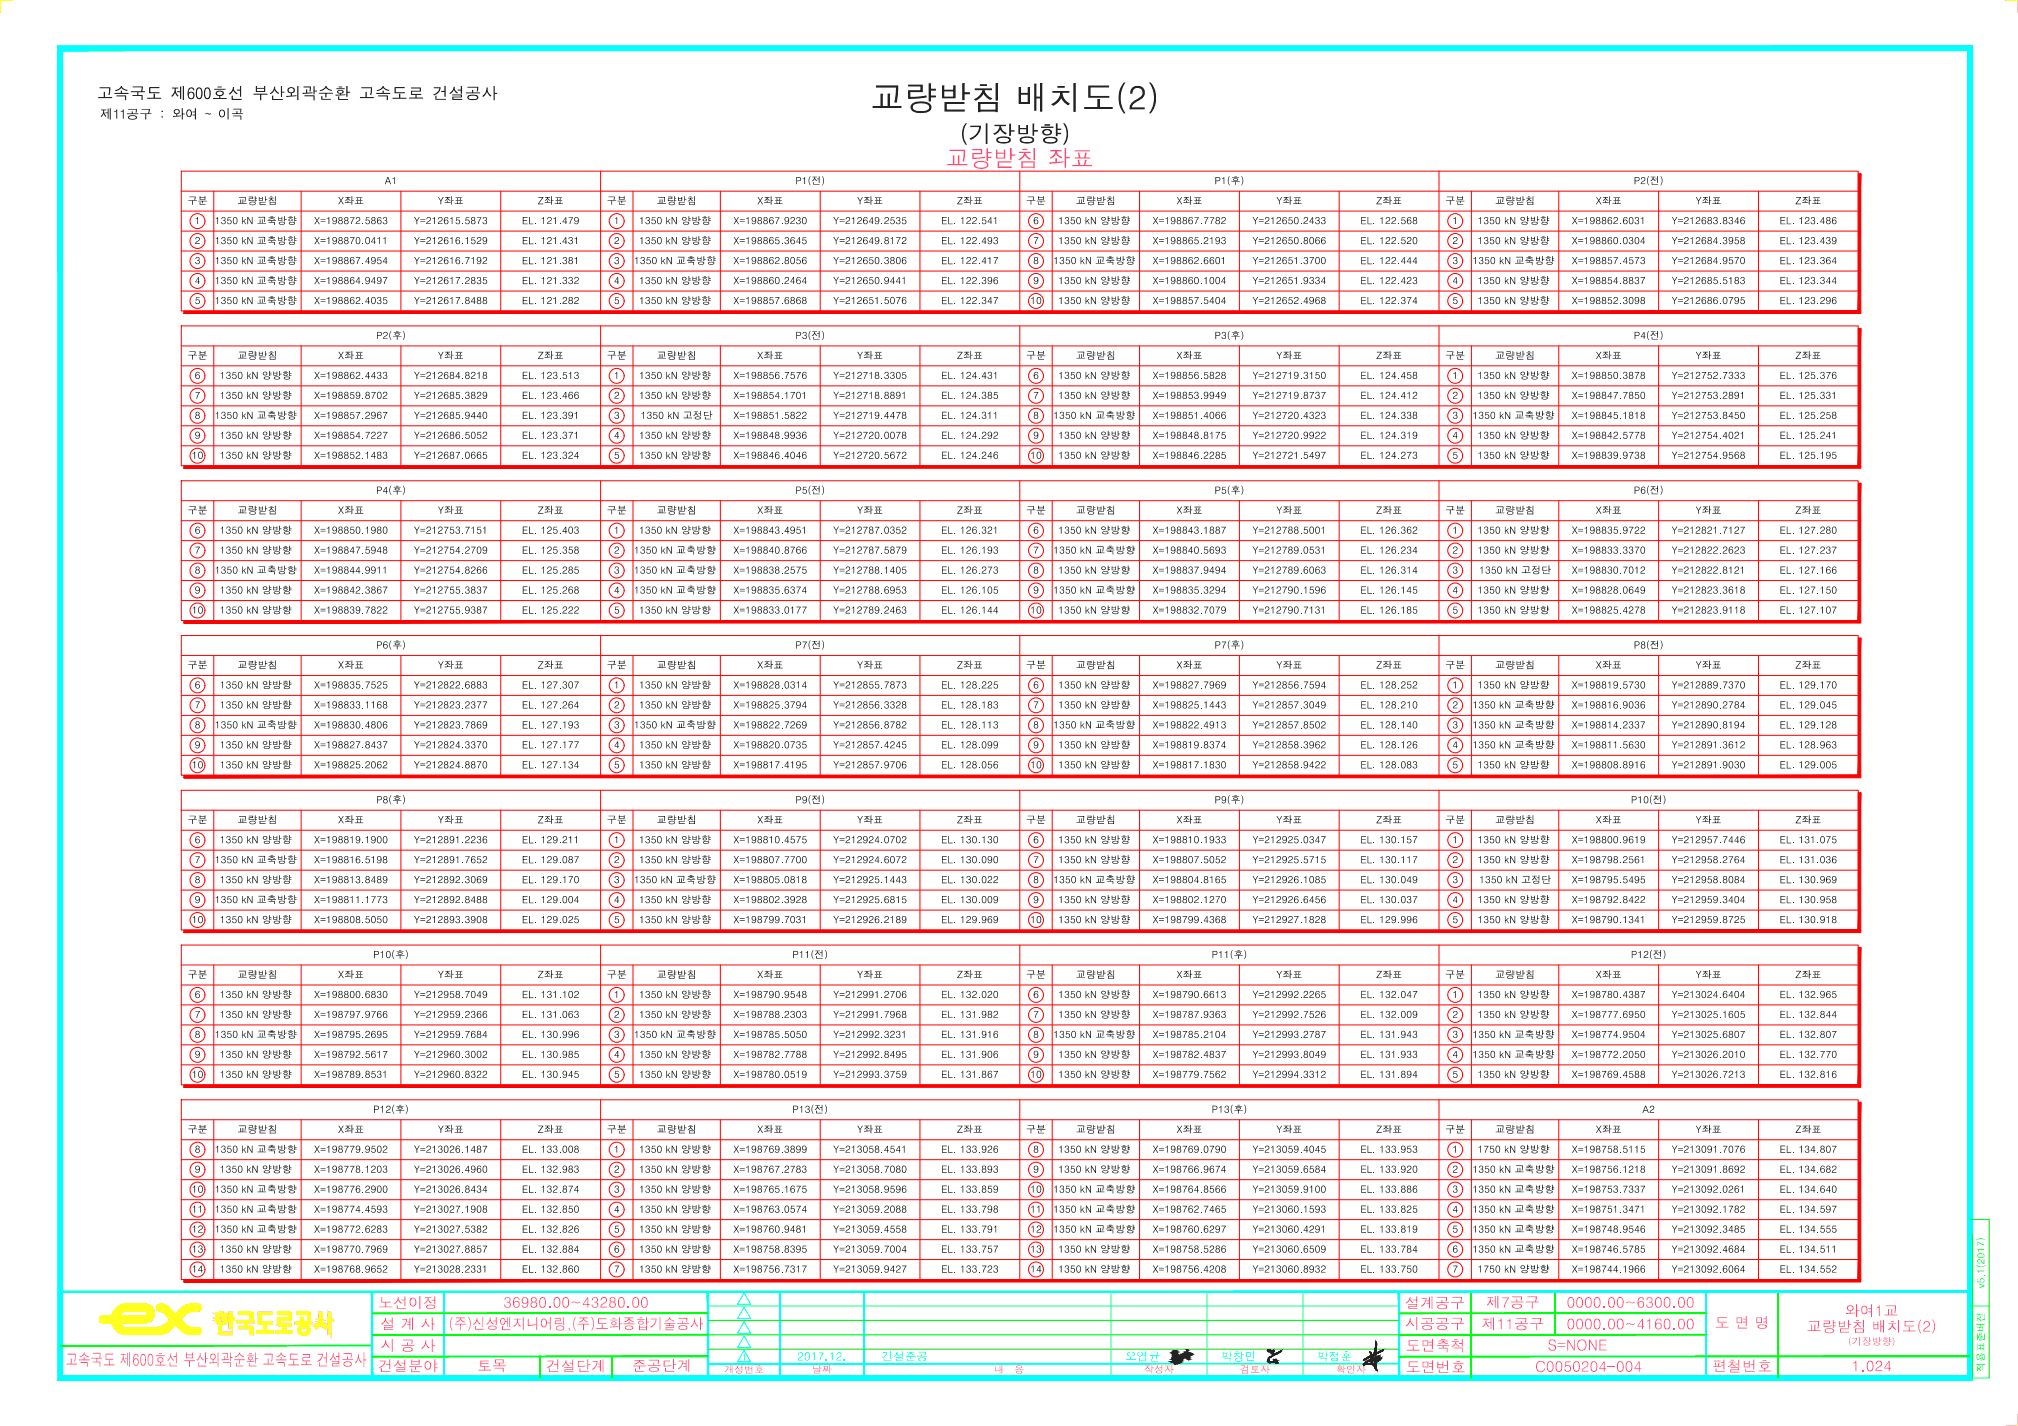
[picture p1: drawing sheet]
<svg xmlns="http://www.w3.org/2000/svg" width="841mm" height="594mm" viewBox="0 0 841 594" stroke-linecap="round" stroke-linejoin="round" font-family="sans-serif">
<defs><g id="words">
<text font-size="13.9" x="362.8" y="45.8">교량받침 배치도(2)</text>
<text font-size="9.7" x="400" y="59.3">(기장방향)</text>
<text font-size="9.7" fill="#f0f" x="394.2" y="69.5">교량받침 좌표</text>
<text font-size="6.9" fill="#f0f" x="27.3" y="569">고속국도 제600호선 부산외곽순환 고속도로 건설공사</text>
<text font-size="6.8" x="40.4" y="41.3">고속국도 제600호선 부산외곽순환 고속도로 건설공사</text>
<g font-size="6.3" fill="#f0f">
<text x="157.6" y="545.1">노선이정</text>
<text x="209.7" y="544.8">36980.00~43280.00</text>
<text x="585.5" y="545.1">설계공구</text>
<text x="619.4" y="544.8">제7공구</text>
<text x="652.9" y="544.8">0000.00~6300.00</text>
<text x="768.8" y="548.4">와여1교</text>
<text x="158.6" y="553.8">설 계 사</text>
<text x="186.9" y="553.8">(주)신성엔지니어링,(주)도화종합기술공사</text>
<text x="585.5" y="553.8">시공공구</text>
<text x="617.5" y="553.9">제11공구</text>
<text x="652.9" y="553.9">0000.00~4160.00</text>
<text x="714.6" y="553.3">도 면 명</text>
<text x="753" y="554.9">교량받침 배치도(2)</text>
<text x="158.6" y="562.8">시 공 사</text>
<text x="585.8" y="562.9">도면축척</text>
<text x="644.9" y="562.6">S=NONE</text>
<text x="157.6" y="571.3">건설분야</text>
<text x="198.8" y="571.2">토목</text>
<text x="227.5" y="571.4">건설단계</text>
<text x="263.3" y="571.2">준공단계</text>
<text x="585.8" y="571.7">도면번호</text>
<text x="639.7" y="571.6">C0050204-004</text>
<text x="713.6" y="571.4">편철번호</text>
<text x="771.6" y="571.3">1.024</text>
</g>
<text font-size="5.5" x="41.7" y="49.5">제11공구 : 와여 ~ 이곡</text>
<g font-size="4.9" fill="#0ff">
<text x="332.2" y="566.9">2017.12.</text>
<text x="367.4" y="566.9">건설준공</text>
<text x="468.9" y="566.9">오염균</text>
<text x="508.9" y="566.9">박창민</text>
<text x="548.9" y="566.9">박정훈</text>
</g>
<g font-size="4.2">
<text x="160.3" y="76.8">A1</text>
<text x="331.5" y="76.8">P1(전)</text>
<text x="506.2" y="76.8">P1(후)</text>
<text x="680.9" y="76.8">P2(전)</text>
<text x="78.2" y="85.1">구분</text>
<text x="99" y="85.1">교량받침</text>
<text x="140.9" y="85.1">X좌표</text>
<text x="182.5" y="85.1">Y좌표</text>
<text x="224.1" y="85.1">Z좌표</text>
<text x="252.9" y="85.1">구분</text>
<text x="273.7" y="85.1">교량받침</text>
<text x="315.6" y="85.1">X좌표</text>
<text x="357.2" y="85.1">Y좌표</text>
<text x="398.8" y="85.1">Z좌표</text>
<text x="427.6" y="85.1">구분</text>
<text x="448.4" y="85.1">교량받침</text>
<text x="490.3" y="85.1">X좌표</text>
<text x="531.9" y="85.1">Y좌표</text>
<text x="573.5" y="85.1">Z좌표</text>
<text x="602.3" y="85.1">구분</text>
<text x="623.1" y="85.1">교량받침</text>
<text x="665" y="85.1">X좌표</text>
<text x="706.6" y="85.1">Y좌표</text>
<text x="748.2" y="85.1">Z좌표</text>
<text x="81.1" y="93.4">1</text>
<text x="89.5" y="93.4">1350 kN 교축방향</text>
<text x="130.9" y="93.4">X=198872.5863</text>
<text x="172.5" y="93.4">Y=212615.5873</text>
<text x="217.5" y="93.4">EL. 121.479</text>
<text x="255.8" y="93.4">1</text>
<text x="266.3" y="93.4">1350 kN 양방향</text>
<text x="305.6" y="93.4">X=198867.9230</text>
<text x="347.2" y="93.4">Y=212649.2535</text>
<text x="392.2" y="93.4">EL. 122.541</text>
<text x="430.6" y="93.4">6</text>
<text x="441" y="93.4">1350 kN 양방향</text>
<text x="480.3" y="93.4">X=198867.7782</text>
<text x="521.9" y="93.4">Y=212650.2433</text>
<text x="567" y="93.4">EL. 122.568</text>
<text x="605.3" y="93.4">1</text>
<text x="615.7" y="93.4">1350 kN 양방향</text>
<text x="655.1" y="93.4">X=198862.6031</text>
<text x="696.6" y="93.4">Y=212683.8346</text>
<text x="741.7" y="93.4">EL. 123.486</text>
<text x="81.1" y="101.7">2</text>
<text x="89.5" y="101.7">1350 kN 교축방향</text>
<text x="130.9" y="101.7">X=198870.0411</text>
<text x="172.5" y="101.7">Y=212616.1529</text>
<text x="217.5" y="101.7">EL. 121.431</text>
<text x="255.8" y="101.7">2</text>
<text x="266.3" y="101.7">1350 kN 양방향</text>
<text x="305.6" y="101.7">X=198865.3645</text>
<text x="347.2" y="101.7">Y=212649.8172</text>
<text x="392.2" y="101.7">EL. 122.493</text>
<text x="430.6" y="101.7">7</text>
<text x="441" y="101.7">1350 kN 양방향</text>
<text x="480.3" y="101.7">X=198865.2193</text>
<text x="521.9" y="101.7">Y=212650.8066</text>
<text x="567" y="101.7">EL. 122.520</text>
<text x="605.3" y="101.7">2</text>
<text x="615.7" y="101.7">1350 kN 양방향</text>
<text x="655.1" y="101.7">X=198860.0304</text>
<text x="696.6" y="101.7">Y=212684.3958</text>
<text x="741.7" y="101.7">EL. 123.439</text>
<text x="81.1" y="110">3</text>
<text x="89.5" y="110">1350 kN 교축방향</text>
<text x="130.9" y="110">X=198867.4954</text>
<text x="172.5" y="110">Y=212616.7192</text>
<text x="217.5" y="110">EL. 121.381</text>
<text x="255.8" y="110">3</text>
<text x="264.2" y="110">1350 kN 교축방향</text>
<text x="305.6" y="110">X=198862.8056</text>
<text x="347.2" y="110">Y=212650.3806</text>
<text x="392.2" y="110">EL. 122.417</text>
<text x="430.6" y="110">8</text>
<text x="438.9" y="110">1350 kN 교축방향</text>
<text x="480.3" y="110">X=198862.6601</text>
<text x="521.9" y="110">Y=212651.3700</text>
<text x="567" y="110">EL. 122.444</text>
<text x="605.3" y="110">3</text>
<text x="613.6" y="110">1350 kN 교축방향</text>
<text x="655.1" y="110">X=198857.4573</text>
<text x="696.6" y="110">Y=212684.9570</text>
<text x="741.7" y="110">EL. 123.364</text>
<text x="81.1" y="118.4">4</text>
<text x="89.5" y="118.4">1350 kN 교축방향</text>
<text x="130.9" y="118.4">X=198864.9497</text>
<text x="172.5" y="118.4">Y=212617.2835</text>
<text x="217.5" y="118.4">EL. 121.332</text>
<text x="255.8" y="118.4">4</text>
<text x="266.3" y="118.4">1350 kN 양방향</text>
<text x="305.6" y="118.4">X=198860.2464</text>
<text x="347.2" y="118.4">Y=212650.9441</text>
<text x="392.2" y="118.4">EL. 122.396</text>
<text x="430.6" y="118.4">9</text>
<text x="441" y="118.4">1350 kN 양방향</text>
<text x="480.3" y="118.4">X=198860.1004</text>
<text x="521.9" y="118.4">Y=212651.9334</text>
<text x="567" y="118.4">EL. 122.423</text>
<text x="605.3" y="118.4">4</text>
<text x="615.7" y="118.4">1350 kN 양방향</text>
<text x="655.1" y="118.4">X=198854.8837</text>
<text x="696.6" y="118.4">Y=212685.5183</text>
<text x="741.7" y="118.4">EL. 123.344</text>
<text x="81.1" y="126.7">5</text>
<text x="89.5" y="126.7">1350 kN 교축방향</text>
<text x="130.9" y="126.7">X=198862.4035</text>
<text x="172.5" y="126.7">Y=212617.8488</text>
<text x="217.5" y="126.7">EL. 121.282</text>
<text x="255.8" y="126.7">5</text>
<text x="266.3" y="126.7">1350 kN 양방향</text>
<text x="305.6" y="126.7">X=198857.6868</text>
<text x="347.2" y="126.7">Y=212651.5076</text>
<text x="392.2" y="126.7">EL. 122.347</text>
<text x="429.3" y="126.7">10</text>
<text x="441" y="126.7">1350 kN 양방향</text>
<text x="480.3" y="126.7">X=198857.5404</text>
<text x="521.9" y="126.7">Y=212652.4968</text>
<text x="567" y="126.7">EL. 122.374</text>
<text x="605.3" y="126.7">5</text>
<text x="615.7" y="126.7">1350 kN 양방향</text>
<text x="655.1" y="126.7">X=198852.3098</text>
<text x="696.6" y="126.7">Y=212686.0795</text>
<text x="741.7" y="126.7">EL. 123.296</text>
<text x="156.7" y="141.2">P2(후)</text>
<text x="331.5" y="141.2">P3(전)</text>
<text x="506.2" y="141.2">P3(후)</text>
<text x="680.9" y="141.2">P4(전)</text>
<text x="78.2" y="149.6">구분</text>
<text x="99" y="149.6">교량받침</text>
<text x="140.9" y="149.6">X좌표</text>
<text x="182.5" y="149.6">Y좌표</text>
<text x="224.1" y="149.6">Z좌표</text>
<text x="252.9" y="149.6">구분</text>
<text x="273.7" y="149.6">교량받침</text>
<text x="315.6" y="149.6">X좌표</text>
<text x="357.2" y="149.6">Y좌표</text>
<text x="398.8" y="149.6">Z좌표</text>
<text x="427.6" y="149.6">구분</text>
<text x="448.4" y="149.6">교량받침</text>
<text x="490.3" y="149.6">X좌표</text>
<text x="531.9" y="149.6">Y좌표</text>
<text x="573.5" y="149.6">Z좌표</text>
<text x="602.3" y="149.6">구분</text>
<text x="623.1" y="149.6">교량받침</text>
<text x="665" y="149.6">X좌표</text>
<text x="706.6" y="149.6">Y좌표</text>
<text x="748.2" y="149.6">Z좌표</text>
<text x="81.1" y="157.9">6</text>
<text x="91.6" y="157.9">1350 kN 양방향</text>
<text x="130.9" y="157.9">X=198862.4433</text>
<text x="172.5" y="157.9">Y=212684.8218</text>
<text x="217.5" y="157.9">EL. 123.513</text>
<text x="255.8" y="157.9">1</text>
<text x="266.3" y="157.9">1350 kN 양방향</text>
<text x="305.6" y="157.9">X=198856.7576</text>
<text x="347.2" y="157.9">Y=212718.3305</text>
<text x="392.2" y="157.9">EL. 124.431</text>
<text x="430.6" y="157.9">6</text>
<text x="441" y="157.9">1350 kN 양방향</text>
<text x="480.3" y="157.9">X=198856.5828</text>
<text x="521.9" y="157.9">Y=212719.3150</text>
<text x="567" y="157.9">EL. 124.458</text>
<text x="605.3" y="157.9">1</text>
<text x="615.7" y="157.9">1350 kN 양방향</text>
<text x="655.1" y="157.9">X=198850.3878</text>
<text x="696.6" y="157.9">Y=212752.7333</text>
<text x="741.7" y="157.9">EL. 125.376</text>
<text x="81.1" y="166.2">7</text>
<text x="91.6" y="166.2">1350 kN 양방향</text>
<text x="130.9" y="166.2">X=198859.8702</text>
<text x="172.5" y="166.2">Y=212685.3829</text>
<text x="217.5" y="166.2">EL. 123.466</text>
<text x="255.8" y="166.2">2</text>
<text x="266.3" y="166.2">1350 kN 양방향</text>
<text x="305.6" y="166.2">X=198854.1701</text>
<text x="347.2" y="166.2">Y=212718.8891</text>
<text x="392.2" y="166.2">EL. 124.385</text>
<text x="430.6" y="166.2">7</text>
<text x="441" y="166.2">1350 kN 양방향</text>
<text x="480.3" y="166.2">X=198853.9949</text>
<text x="521.9" y="166.2">Y=212719.8737</text>
<text x="567" y="166.2">EL. 124.412</text>
<text x="605.3" y="166.2">2</text>
<text x="615.7" y="166.2">1350 kN 양방향</text>
<text x="655.1" y="166.2">X=198847.7850</text>
<text x="696.6" y="166.2">Y=212753.2891</text>
<text x="741.7" y="166.2">EL. 125.331</text>
<text x="81.1" y="174.6">8</text>
<text x="89.5" y="174.6">1350 kN 교축방향</text>
<text x="130.9" y="174.6">X=198857.2967</text>
<text x="172.5" y="174.6">Y=212685.9440</text>
<text x="217.5" y="174.6">EL. 123.391</text>
<text x="255.8" y="174.6">3</text>
<text x="267" y="174.6">1350 kN 고정단</text>
<text x="305.6" y="174.6">X=198851.5822</text>
<text x="347.2" y="174.6">Y=212719.4478</text>
<text x="392.2" y="174.6">EL. 124.311</text>
<text x="430.6" y="174.6">8</text>
<text x="438.9" y="174.6">1350 kN 교축방향</text>
<text x="480.3" y="174.6">X=198851.4066</text>
<text x="521.9" y="174.6">Y=212720.4323</text>
<text x="567" y="174.6">EL. 124.338</text>
<text x="605.3" y="174.6">3</text>
<text x="613.6" y="174.6">1350 kN 교축방향</text>
<text x="655.1" y="174.6">X=198845.1818</text>
<text x="696.6" y="174.6">Y=212753.8450</text>
<text x="741.7" y="174.6">EL. 125.258</text>
<text x="81.1" y="182.9">9</text>
<text x="91.6" y="182.9">1350 kN 양방향</text>
<text x="130.9" y="182.9">X=198854.7227</text>
<text x="172.5" y="182.9">Y=212686.5052</text>
<text x="217.5" y="182.9">EL. 123.371</text>
<text x="255.8" y="182.9">4</text>
<text x="266.3" y="182.9">1350 kN 양방향</text>
<text x="305.6" y="182.9">X=198848.9936</text>
<text x="347.2" y="182.9">Y=212720.0078</text>
<text x="392.2" y="182.9">EL. 124.292</text>
<text x="430.6" y="182.9">9</text>
<text x="441" y="182.9">1350 kN 양방향</text>
<text x="480.3" y="182.9">X=198848.8175</text>
<text x="521.9" y="182.9">Y=212720.9922</text>
<text x="567" y="182.9">EL. 124.319</text>
<text x="605.3" y="182.9">4</text>
<text x="615.7" y="182.9">1350 kN 양방향</text>
<text x="655.1" y="182.9">X=198842.5778</text>
<text x="696.6" y="182.9">Y=212754.4021</text>
<text x="741.7" y="182.9">EL. 125.241</text>
<text x="79.9" y="191.2">10</text>
<text x="91.6" y="191.2">1350 kN 양방향</text>
<text x="130.9" y="191.2">X=198852.1483</text>
<text x="172.5" y="191.2">Y=212687.0665</text>
<text x="217.5" y="191.2">EL. 123.324</text>
<text x="255.8" y="191.2">5</text>
<text x="266.3" y="191.2">1350 kN 양방향</text>
<text x="305.6" y="191.2">X=198846.4046</text>
<text x="347.2" y="191.2">Y=212720.5672</text>
<text x="392.2" y="191.2">EL. 124.246</text>
<text x="429.3" y="191.2">10</text>
<text x="441" y="191.2">1350 kN 양방향</text>
<text x="480.3" y="191.2">X=198846.2285</text>
<text x="521.9" y="191.2">Y=212721.5497</text>
<text x="567" y="191.2">EL. 124.273</text>
<text x="605.3" y="191.2">5</text>
<text x="615.7" y="191.2">1350 kN 양방향</text>
<text x="655.1" y="191.2">X=198839.9738</text>
<text x="696.6" y="191.2">Y=212754.9568</text>
<text x="741.7" y="191.2">EL. 125.195</text>
<text x="156.7" y="205.7">P4(후)</text>
<text x="331.5" y="205.7">P5(전)</text>
<text x="506.2" y="205.7">P5(후)</text>
<text x="680.9" y="205.7">P6(전)</text>
<text x="78.2" y="214.1">구분</text>
<text x="99" y="214.1">교량받침</text>
<text x="140.9" y="214.1">X좌표</text>
<text x="182.5" y="214.1">Y좌표</text>
<text x="224.1" y="214.1">Z좌표</text>
<text x="252.9" y="214.1">구분</text>
<text x="273.7" y="214.1">교량받침</text>
<text x="315.6" y="214.1">X좌표</text>
<text x="357.2" y="214.1">Y좌표</text>
<text x="398.8" y="214.1">Z좌표</text>
<text x="427.6" y="214.1">구분</text>
<text x="448.4" y="214.1">교량받침</text>
<text x="490.3" y="214.1">X좌표</text>
<text x="531.9" y="214.1">Y좌표</text>
<text x="573.5" y="214.1">Z좌표</text>
<text x="602.3" y="214.1">구분</text>
<text x="623.1" y="214.1">교량받침</text>
<text x="665" y="214.1">X좌표</text>
<text x="706.6" y="214.1">Y좌표</text>
<text x="748.2" y="214.1">Z좌표</text>
<text x="81.1" y="222.4">6</text>
<text x="91.6" y="222.4">1350 kN 양방향</text>
<text x="130.9" y="222.4">X=198850.1980</text>
<text x="172.5" y="222.4">Y=212753.7151</text>
<text x="217.5" y="222.4">EL. 125.403</text>
<text x="255.8" y="222.4">1</text>
<text x="266.3" y="222.4">1350 kN 양방향</text>
<text x="305.6" y="222.4">X=198843.4951</text>
<text x="347.2" y="222.4">Y=212787.0352</text>
<text x="392.2" y="222.4">EL. 126.321</text>
<text x="430.6" y="222.4">6</text>
<text x="441" y="222.4">1350 kN 양방향</text>
<text x="480.3" y="222.4">X=198843.1887</text>
<text x="521.9" y="222.4">Y=212788.5001</text>
<text x="567" y="222.4">EL. 126.362</text>
<text x="605.3" y="222.4">1</text>
<text x="615.7" y="222.4">1350 kN 양방향</text>
<text x="655.1" y="222.4">X=198835.9722</text>
<text x="696.6" y="222.4">Y=212821.7127</text>
<text x="741.7" y="222.4">EL. 127.280</text>
<text x="81.1" y="230.7">7</text>
<text x="91.6" y="230.7">1350 kN 양방향</text>
<text x="130.9" y="230.7">X=198847.5948</text>
<text x="172.5" y="230.7">Y=212754.2709</text>
<text x="217.5" y="230.7">EL. 125.358</text>
<text x="255.8" y="230.7">2</text>
<text x="264.2" y="230.7">1350 kN 교축방향</text>
<text x="305.6" y="230.7">X=198840.8766</text>
<text x="347.2" y="230.7">Y=212787.5879</text>
<text x="392.2" y="230.7">EL. 126.193</text>
<text x="430.6" y="230.7">7</text>
<text x="438.9" y="230.7">1350 kN 교축방향</text>
<text x="480.3" y="230.7">X=198840.5693</text>
<text x="521.9" y="230.7">Y=212789.0531</text>
<text x="567" y="230.7">EL. 126.234</text>
<text x="605.3" y="230.7">2</text>
<text x="615.7" y="230.7">1350 kN 양방향</text>
<text x="655.1" y="230.7">X=198833.3370</text>
<text x="696.6" y="230.7">Y=212822.2623</text>
<text x="741.7" y="230.7">EL. 127.237</text>
<text x="81.1" y="239">8</text>
<text x="89.5" y="239">1350 kN 교축방향</text>
<text x="130.9" y="239">X=198844.9911</text>
<text x="172.5" y="239">Y=212754.8266</text>
<text x="217.5" y="239">EL. 125.285</text>
<text x="255.8" y="239">3</text>
<text x="264.2" y="239">1350 kN 교축방향</text>
<text x="305.6" y="239">X=198838.2575</text>
<text x="347.2" y="239">Y=212788.1405</text>
<text x="392.2" y="239">EL. 126.273</text>
<text x="430.6" y="239">8</text>
<text x="441" y="239">1350 kN 양방향</text>
<text x="480.3" y="239">X=198837.9494</text>
<text x="521.9" y="239">Y=212789.6063</text>
<text x="567" y="239">EL. 126.314</text>
<text x="605.3" y="239">3</text>
<text x="616.4" y="239">1350 kN 고정단</text>
<text x="655.1" y="239">X=198830.7012</text>
<text x="696.6" y="239">Y=212822.8121</text>
<text x="741.7" y="239">EL. 127.166</text>
<text x="81.1" y="247.3">9</text>
<text x="91.6" y="247.3">1350 kN 양방향</text>
<text x="130.9" y="247.3">X=198842.3867</text>
<text x="172.5" y="247.3">Y=212755.3837</text>
<text x="217.5" y="247.3">EL. 125.268</text>
<text x="255.8" y="247.3">4</text>
<text x="264.2" y="247.3">1350 kN 교축방향</text>
<text x="305.6" y="247.3">X=198835.6374</text>
<text x="347.2" y="247.3">Y=212788.6953</text>
<text x="392.2" y="247.3">EL. 126.105</text>
<text x="430.6" y="247.3">9</text>
<text x="438.9" y="247.3">1350 kN 교축방향</text>
<text x="480.3" y="247.3">X=198835.3294</text>
<text x="521.9" y="247.3">Y=212790.1596</text>
<text x="567" y="247.3">EL. 126.145</text>
<text x="605.3" y="247.3">4</text>
<text x="615.7" y="247.3">1350 kN 양방향</text>
<text x="655.1" y="247.3">X=198828.0649</text>
<text x="696.6" y="247.3">Y=212823.3618</text>
<text x="741.7" y="247.3">EL. 127.150</text>
<text x="79.9" y="255.7">10</text>
<text x="91.6" y="255.7">1350 kN 양방향</text>
<text x="130.9" y="255.7">X=198839.7822</text>
<text x="172.5" y="255.7">Y=212755.9387</text>
<text x="217.5" y="255.7">EL. 125.222</text>
<text x="255.8" y="255.7">5</text>
<text x="266.3" y="255.7">1350 kN 양방향</text>
<text x="305.6" y="255.7">X=198833.0177</text>
<text x="347.2" y="255.7">Y=212789.2463</text>
<text x="392.2" y="255.7">EL. 126.144</text>
<text x="429.3" y="255.7">10</text>
<text x="441" y="255.7">1350 kN 양방향</text>
<text x="480.3" y="255.7">X=198832.7079</text>
<text x="521.9" y="255.7">Y=212790.7131</text>
<text x="567" y="255.7">EL. 126.185</text>
<text x="605.3" y="255.7">5</text>
<text x="615.7" y="255.7">1350 kN 양방향</text>
<text x="655.1" y="255.7">X=198825.4278</text>
<text x="696.6" y="255.7">Y=212823.9118</text>
<text x="741.7" y="255.7">EL. 127.107</text>
<text x="156.7" y="270.2">P6(후)</text>
<text x="331.5" y="270.2">P7(전)</text>
<text x="506.2" y="270.2">P7(후)</text>
<text x="680.9" y="270.2">P8(전)</text>
<text x="78.2" y="278.5">구분</text>
<text x="99" y="278.5">교량받침</text>
<text x="140.9" y="278.5">X좌표</text>
<text x="182.5" y="278.5">Y좌표</text>
<text x="224.1" y="278.5">Z좌표</text>
<text x="252.9" y="278.5">구분</text>
<text x="273.7" y="278.5">교량받침</text>
<text x="315.6" y="278.5">X좌표</text>
<text x="357.2" y="278.5">Y좌표</text>
<text x="398.8" y="278.5">Z좌표</text>
<text x="427.6" y="278.5">구분</text>
<text x="448.4" y="278.5">교량받침</text>
<text x="490.3" y="278.5">X좌표</text>
<text x="531.9" y="278.5">Y좌표</text>
<text x="573.5" y="278.5">Z좌표</text>
<text x="602.3" y="278.5">구분</text>
<text x="623.1" y="278.5">교량받침</text>
<text x="665" y="278.5">X좌표</text>
<text x="706.6" y="278.5">Y좌표</text>
<text x="748.2" y="278.5">Z좌표</text>
<text x="81.1" y="286.9">6</text>
<text x="91.6" y="286.9">1350 kN 양방향</text>
<text x="130.9" y="286.9">X=198835.7525</text>
<text x="172.5" y="286.9">Y=212822.6883</text>
<text x="217.5" y="286.9">EL. 127.307</text>
<text x="255.8" y="286.9">1</text>
<text x="266.3" y="286.9">1350 kN 양방향</text>
<text x="305.6" y="286.9">X=198828.0314</text>
<text x="347.2" y="286.9">Y=212855.7873</text>
<text x="392.2" y="286.9">EL. 128.225</text>
<text x="430.6" y="286.9">6</text>
<text x="441" y="286.9">1350 kN 양방향</text>
<text x="480.3" y="286.9">X=198827.7969</text>
<text x="521.9" y="286.9">Y=212856.7594</text>
<text x="567" y="286.9">EL. 128.252</text>
<text x="605.3" y="286.9">1</text>
<text x="615.7" y="286.9">1350 kN 양방향</text>
<text x="655.1" y="286.9">X=198819.5730</text>
<text x="696.6" y="286.9">Y=212889.7370</text>
<text x="741.7" y="286.9">EL. 129.170</text>
<text x="81.1" y="295.2">7</text>
<text x="91.6" y="295.2">1350 kN 양방향</text>
<text x="130.9" y="295.2">X=198833.1168</text>
<text x="172.5" y="295.2">Y=212823.2377</text>
<text x="217.5" y="295.2">EL. 127.264</text>
<text x="255.8" y="295.2">2</text>
<text x="266.3" y="295.2">1350 kN 양방향</text>
<text x="305.6" y="295.2">X=198825.3794</text>
<text x="347.2" y="295.2">Y=212856.3328</text>
<text x="392.2" y="295.2">EL. 128.183</text>
<text x="430.6" y="295.2">7</text>
<text x="441" y="295.2">1350 kN 양방향</text>
<text x="480.3" y="295.2">X=198825.1443</text>
<text x="521.9" y="295.2">Y=212857.3049</text>
<text x="567" y="295.2">EL. 128.210</text>
<text x="605.3" y="295.2">2</text>
<text x="613.6" y="295.2">1350 kN 교축방향</text>
<text x="655.1" y="295.2">X=198816.9036</text>
<text x="696.6" y="295.2">Y=212890.2784</text>
<text x="741.7" y="295.2">EL. 129.045</text>
<text x="81.1" y="303.5">8</text>
<text x="89.5" y="303.5">1350 kN 교축방향</text>
<text x="130.9" y="303.5">X=198830.4806</text>
<text x="172.5" y="303.5">Y=212823.7869</text>
<text x="217.5" y="303.5">EL. 127.193</text>
<text x="255.8" y="303.5">3</text>
<text x="264.2" y="303.5">1350 kN 교축방향</text>
<text x="305.6" y="303.5">X=198822.7269</text>
<text x="347.2" y="303.5">Y=212856.8782</text>
<text x="392.2" y="303.5">EL. 128.113</text>
<text x="430.6" y="303.5">8</text>
<text x="438.9" y="303.5">1350 kN 교축방향</text>
<text x="480.3" y="303.5">X=198822.4913</text>
<text x="521.9" y="303.5">Y=212857.8502</text>
<text x="567" y="303.5">EL. 128.140</text>
<text x="605.3" y="303.5">3</text>
<text x="613.6" y="303.5">1350 kN 교축방향</text>
<text x="655.1" y="303.5">X=198814.2337</text>
<text x="696.6" y="303.5">Y=212890.8194</text>
<text x="741.7" y="303.5">EL. 129.128</text>
<text x="81.1" y="311.8">9</text>
<text x="91.6" y="311.8">1350 kN 양방향</text>
<text x="130.9" y="311.8">X=198827.8437</text>
<text x="172.5" y="311.8">Y=212824.3370</text>
<text x="217.5" y="311.8">EL. 127.177</text>
<text x="255.8" y="311.8">4</text>
<text x="266.3" y="311.8">1350 kN 양방향</text>
<text x="305.6" y="311.8">X=198820.0735</text>
<text x="347.2" y="311.8">Y=212857.4245</text>
<text x="392.2" y="311.8">EL. 128.099</text>
<text x="430.6" y="311.8">9</text>
<text x="441" y="311.8">1350 kN 양방향</text>
<text x="480.3" y="311.8">X=198819.8374</text>
<text x="521.9" y="311.8">Y=212858.3962</text>
<text x="567" y="311.8">EL. 128.126</text>
<text x="605.3" y="311.8">4</text>
<text x="613.6" y="311.8">1350 kN 교축방향</text>
<text x="655.1" y="311.8">X=198811.5630</text>
<text x="696.6" y="311.8">Y=212891.3612</text>
<text x="741.7" y="311.8">EL. 128.963</text>
<text x="79.9" y="320.1">10</text>
<text x="91.6" y="320.1">1350 kN 양방향</text>
<text x="130.9" y="320.1">X=198825.2062</text>
<text x="172.5" y="320.1">Y=212824.8870</text>
<text x="217.5" y="320.1">EL. 127.134</text>
<text x="255.8" y="320.1">5</text>
<text x="266.3" y="320.1">1350 kN 양방향</text>
<text x="305.6" y="320.1">X=198817.4195</text>
<text x="347.2" y="320.1">Y=212857.9706</text>
<text x="392.2" y="320.1">EL. 128.056</text>
<text x="429.3" y="320.1">10</text>
<text x="441" y="320.1">1350 kN 양방향</text>
<text x="480.3" y="320.1">X=198817.1830</text>
<text x="521.9" y="320.1">Y=212858.9422</text>
<text x="567" y="320.1">EL. 128.083</text>
<text x="605.3" y="320.1">5</text>
<text x="615.7" y="320.1">1350 kN 양방향</text>
<text x="655.1" y="320.1">X=198808.8916</text>
<text x="696.6" y="320.1">Y=212891.9030</text>
<text x="741.7" y="320.1">EL. 129.005</text>
<text x="156.7" y="334.7">P8(후)</text>
<text x="331.5" y="334.7">P9(전)</text>
<text x="506.2" y="334.7">P9(후)</text>
<text x="679.7" y="334.7">P10(전)</text>
<text x="78.2" y="343">구분</text>
<text x="99" y="343">교량받침</text>
<text x="140.9" y="343">X좌표</text>
<text x="182.5" y="343">Y좌표</text>
<text x="224.1" y="343">Z좌표</text>
<text x="252.9" y="343">구분</text>
<text x="273.7" y="343">교량받침</text>
<text x="315.6" y="343">X좌표</text>
<text x="357.2" y="343">Y좌표</text>
<text x="398.8" y="343">Z좌표</text>
<text x="427.6" y="343">구분</text>
<text x="448.4" y="343">교량받침</text>
<text x="490.3" y="343">X좌표</text>
<text x="531.9" y="343">Y좌표</text>
<text x="573.5" y="343">Z좌표</text>
<text x="602.3" y="343">구분</text>
<text x="623.1" y="343">교량받침</text>
<text x="665" y="343">X좌표</text>
<text x="706.6" y="343">Y좌표</text>
<text x="748.2" y="343">Z좌표</text>
<text x="81.1" y="351.3">6</text>
<text x="91.6" y="351.3">1350 kN 양방향</text>
<text x="130.9" y="351.3">X=198819.1900</text>
<text x="172.5" y="351.3">Y=212891.2236</text>
<text x="217.5" y="351.3">EL. 129.211</text>
<text x="255.8" y="351.3">1</text>
<text x="266.3" y="351.3">1350 kN 양방향</text>
<text x="305.6" y="351.3">X=198810.4575</text>
<text x="347.2" y="351.3">Y=212924.0702</text>
<text x="392.2" y="351.3">EL. 130.130</text>
<text x="430.6" y="351.3">6</text>
<text x="441" y="351.3">1350 kN 양방향</text>
<text x="480.3" y="351.3">X=198810.1933</text>
<text x="521.9" y="351.3">Y=212925.0347</text>
<text x="567" y="351.3">EL. 130.157</text>
<text x="605.3" y="351.3">1</text>
<text x="615.7" y="351.3">1350 kN 양방향</text>
<text x="655.1" y="351.3">X=198800.9619</text>
<text x="696.6" y="351.3">Y=212957.7446</text>
<text x="741.7" y="351.3">EL. 131.075</text>
<text x="81.1" y="359.6">7</text>
<text x="89.5" y="359.6">1350 kN 교축방향</text>
<text x="130.9" y="359.6">X=198816.5198</text>
<text x="172.5" y="359.6">Y=212891.7652</text>
<text x="217.5" y="359.6">EL. 129.087</text>
<text x="255.8" y="359.6">2</text>
<text x="266.3" y="359.6">1350 kN 양방향</text>
<text x="305.6" y="359.6">X=198807.7700</text>
<text x="347.2" y="359.6">Y=212924.6072</text>
<text x="392.2" y="359.6">EL. 130.090</text>
<text x="430.6" y="359.6">7</text>
<text x="441" y="359.6">1350 kN 양방향</text>
<text x="480.3" y="359.6">X=198807.5052</text>
<text x="521.9" y="359.6">Y=212925.5715</text>
<text x="567" y="359.6">EL. 130.117</text>
<text x="605.3" y="359.6">2</text>
<text x="615.7" y="359.6">1350 kN 양방향</text>
<text x="655.1" y="359.6">X=198798.2561</text>
<text x="696.6" y="359.6">Y=212958.2764</text>
<text x="741.7" y="359.6">EL. 131.036</text>
<text x="81.1" y="368">8</text>
<text x="91.6" y="368">1350 kN 양방향</text>
<text x="130.9" y="368">X=198813.8489</text>
<text x="172.5" y="368">Y=212892.3069</text>
<text x="217.5" y="368">EL. 129.170</text>
<text x="255.8" y="368">3</text>
<text x="264.2" y="368">1350 kN 교축방향</text>
<text x="305.6" y="368">X=198805.0818</text>
<text x="347.2" y="368">Y=212925.1443</text>
<text x="392.2" y="368">EL. 130.022</text>
<text x="430.6" y="368">8</text>
<text x="438.9" y="368">1350 kN 교축방향</text>
<text x="480.3" y="368">X=198804.8165</text>
<text x="521.9" y="368">Y=212926.1085</text>
<text x="567" y="368">EL. 130.049</text>
<text x="605.3" y="368">3</text>
<text x="616.4" y="368">1350 kN 고정단</text>
<text x="655.1" y="368">X=198795.5495</text>
<text x="696.6" y="368">Y=212958.8084</text>
<text x="741.7" y="368">EL. 130.969</text>
<text x="81.1" y="376.3">9</text>
<text x="89.5" y="376.3">1350 kN 교축방향</text>
<text x="130.9" y="376.3">X=198811.1773</text>
<text x="172.5" y="376.3">Y=212892.8488</text>
<text x="217.5" y="376.3">EL. 129.004</text>
<text x="255.8" y="376.3">4</text>
<text x="266.3" y="376.3">1350 kN 양방향</text>
<text x="305.6" y="376.3">X=198802.3928</text>
<text x="347.2" y="376.3">Y=212925.6815</text>
<text x="392.2" y="376.3">EL. 130.009</text>
<text x="430.6" y="376.3">9</text>
<text x="441" y="376.3">1350 kN 양방향</text>
<text x="480.3" y="376.3">X=198802.1270</text>
<text x="521.9" y="376.3">Y=212926.6456</text>
<text x="567" y="376.3">EL. 130.037</text>
<text x="605.3" y="376.3">4</text>
<text x="615.7" y="376.3">1350 kN 양방향</text>
<text x="655.1" y="376.3">X=198792.8422</text>
<text x="696.6" y="376.3">Y=212959.3404</text>
<text x="741.7" y="376.3">EL. 130.958</text>
<text x="79.9" y="384.6">10</text>
<text x="91.6" y="384.6">1350 kN 양방향</text>
<text x="130.9" y="384.6">X=198808.5050</text>
<text x="172.5" y="384.6">Y=212893.3908</text>
<text x="217.5" y="384.6">EL. 129.025</text>
<text x="255.8" y="384.6">5</text>
<text x="266.3" y="384.6">1350 kN 양방향</text>
<text x="305.6" y="384.6">X=198799.7031</text>
<text x="347.2" y="384.6">Y=212926.2189</text>
<text x="392.2" y="384.6">EL. 129.969</text>
<text x="429.3" y="384.6">10</text>
<text x="441" y="384.6">1350 kN 양방향</text>
<text x="480.3" y="384.6">X=198799.4368</text>
<text x="521.9" y="384.6">Y=212927.1828</text>
<text x="567" y="384.6">EL. 129.996</text>
<text x="605.3" y="384.6">5</text>
<text x="615.7" y="384.6">1350 kN 양방향</text>
<text x="655.1" y="384.6">X=198790.1341</text>
<text x="696.6" y="384.6">Y=212959.8725</text>
<text x="741.7" y="384.6">EL. 130.918</text>
<text x="155.5" y="399.2">P10(후)</text>
<text x="330.2" y="399.2">P11(전)</text>
<text x="504.9" y="399.2">P11(후)</text>
<text x="679.7" y="399.2">P12(전)</text>
<text x="78.2" y="407.5">구분</text>
<text x="99" y="407.5">교량받침</text>
<text x="140.9" y="407.5">X좌표</text>
<text x="182.5" y="407.5">Y좌표</text>
<text x="224.1" y="407.5">Z좌표</text>
<text x="252.9" y="407.5">구분</text>
<text x="273.7" y="407.5">교량받침</text>
<text x="315.6" y="407.5">X좌표</text>
<text x="357.2" y="407.5">Y좌표</text>
<text x="398.8" y="407.5">Z좌표</text>
<text x="427.6" y="407.5">구분</text>
<text x="448.4" y="407.5">교량받침</text>
<text x="490.3" y="407.5">X좌표</text>
<text x="531.9" y="407.5">Y좌표</text>
<text x="573.5" y="407.5">Z좌표</text>
<text x="602.3" y="407.5">구분</text>
<text x="623.1" y="407.5">교량받침</text>
<text x="665" y="407.5">X좌표</text>
<text x="706.6" y="407.5">Y좌표</text>
<text x="748.2" y="407.5">Z좌표</text>
<text x="81.1" y="415.8">6</text>
<text x="91.6" y="415.8">1350 kN 양방향</text>
<text x="130.9" y="415.8">X=198800.6830</text>
<text x="172.5" y="415.8">Y=212958.7049</text>
<text x="217.5" y="415.8">EL. 131.102</text>
<text x="255.8" y="415.8">1</text>
<text x="266.3" y="415.8">1350 kN 양방향</text>
<text x="305.6" y="415.8">X=198790.9548</text>
<text x="347.2" y="415.8">Y=212991.2706</text>
<text x="392.2" y="415.8">EL. 132.020</text>
<text x="430.6" y="415.8">6</text>
<text x="441" y="415.8">1350 kN 양방향</text>
<text x="480.3" y="415.8">X=198790.6613</text>
<text x="521.9" y="415.8">Y=212992.2265</text>
<text x="567" y="415.8">EL. 132.047</text>
<text x="605.3" y="415.8">1</text>
<text x="615.7" y="415.8">1350 kN 양방향</text>
<text x="655.1" y="415.8">X=198780.4387</text>
<text x="696.6" y="415.8">Y=213024.6404</text>
<text x="741.7" y="415.8">EL. 132.965</text>
<text x="81.1" y="424.1">7</text>
<text x="91.6" y="424.1">1350 kN 양방향</text>
<text x="130.9" y="424.1">X=198797.9766</text>
<text x="172.5" y="424.1">Y=212959.2366</text>
<text x="217.5" y="424.1">EL. 131.063</text>
<text x="255.8" y="424.1">2</text>
<text x="266.3" y="424.1">1350 kN 양방향</text>
<text x="305.6" y="424.1">X=198788.2303</text>
<text x="347.2" y="424.1">Y=212991.7968</text>
<text x="392.2" y="424.1">EL. 131.982</text>
<text x="430.6" y="424.1">7</text>
<text x="441" y="424.1">1350 kN 양방향</text>
<text x="480.3" y="424.1">X=198787.9363</text>
<text x="521.9" y="424.1">Y=212992.7526</text>
<text x="567" y="424.1">EL. 132.009</text>
<text x="605.3" y="424.1">2</text>
<text x="615.7" y="424.1">1350 kN 양방향</text>
<text x="655.1" y="424.1">X=198777.6950</text>
<text x="696.6" y="424.1">Y=213025.1605</text>
<text x="741.7" y="424.1">EL. 132.844</text>
<text x="81.1" y="432.4">8</text>
<text x="89.5" y="432.4">1350 kN 교축방향</text>
<text x="130.9" y="432.4">X=198795.2695</text>
<text x="172.5" y="432.4">Y=212959.7684</text>
<text x="217.5" y="432.4">EL. 130.996</text>
<text x="255.8" y="432.4">3</text>
<text x="264.2" y="432.4">1350 kN 교축방향</text>
<text x="305.6" y="432.4">X=198785.5050</text>
<text x="347.2" y="432.4">Y=212992.3231</text>
<text x="392.2" y="432.4">EL. 131.916</text>
<text x="430.6" y="432.4">8</text>
<text x="438.9" y="432.4">1350 kN 교축방향</text>
<text x="480.3" y="432.4">X=198785.2104</text>
<text x="521.9" y="432.4">Y=212993.2787</text>
<text x="567" y="432.4">EL. 131.943</text>
<text x="605.3" y="432.4">3</text>
<text x="613.6" y="432.4">1350 kN 교축방향</text>
<text x="655.1" y="432.4">X=198774.9504</text>
<text x="696.6" y="432.4">Y=213025.6807</text>
<text x="741.7" y="432.4">EL. 132.807</text>
<text x="81.1" y="440.7">9</text>
<text x="91.6" y="440.7">1350 kN 양방향</text>
<text x="130.9" y="440.7">X=198792.5617</text>
<text x="172.5" y="440.7">Y=212960.3002</text>
<text x="217.5" y="440.7">EL. 130.985</text>
<text x="255.8" y="440.7">4</text>
<text x="266.3" y="440.7">1350 kN 양방향</text>
<text x="305.6" y="440.7">X=198782.7788</text>
<text x="347.2" y="440.7">Y=212992.8495</text>
<text x="392.2" y="440.7">EL. 131.906</text>
<text x="430.6" y="440.7">9</text>
<text x="441" y="440.7">1350 kN 양방향</text>
<text x="480.3" y="440.7">X=198782.4837</text>
<text x="521.9" y="440.7">Y=212993.8049</text>
<text x="567" y="440.7">EL. 131.933</text>
<text x="605.3" y="440.7">4</text>
<text x="613.6" y="440.7">1350 kN 교축방향</text>
<text x="655.1" y="440.7">X=198772.2050</text>
<text x="696.6" y="440.7">Y=213026.2010</text>
<text x="741.7" y="440.7">EL. 132.770</text>
<text x="79.9" y="449.1">10</text>
<text x="91.6" y="449.1">1350 kN 양방향</text>
<text x="130.9" y="449.1">X=198789.8531</text>
<text x="172.5" y="449.1">Y=212960.8322</text>
<text x="217.5" y="449.1">EL. 130.945</text>
<text x="255.8" y="449.1">5</text>
<text x="266.3" y="449.1">1350 kN 양방향</text>
<text x="305.6" y="449.1">X=198780.0519</text>
<text x="347.2" y="449.1">Y=212993.3759</text>
<text x="392.2" y="449.1">EL. 131.867</text>
<text x="429.3" y="449.1">10</text>
<text x="441" y="449.1">1350 kN 양방향</text>
<text x="480.3" y="449.1">X=198779.7562</text>
<text x="521.9" y="449.1">Y=212994.3312</text>
<text x="567" y="449.1">EL. 131.894</text>
<text x="605.3" y="449.1">5</text>
<text x="615.7" y="449.1">1350 kN 양방향</text>
<text x="655.1" y="449.1">X=198769.4588</text>
<text x="696.6" y="449.1">Y=213026.7213</text>
<text x="741.7" y="449.1">EL. 132.816</text>
<text x="155.5" y="463.6">P12(후)</text>
<text x="330.2" y="463.6">P13(전)</text>
<text x="504.9" y="463.6">P13(후)</text>
<text x="684.5" y="463.6">A2</text>
<text x="78.2" y="471.9">구분</text>
<text x="99" y="471.9">교량받침</text>
<text x="140.9" y="471.9">X좌표</text>
<text x="182.5" y="471.9">Y좌표</text>
<text x="224.1" y="471.9">Z좌표</text>
<text x="252.9" y="471.9">구분</text>
<text x="273.7" y="471.9">교량받침</text>
<text x="315.6" y="471.9">X좌표</text>
<text x="357.2" y="471.9">Y좌표</text>
<text x="398.8" y="471.9">Z좌표</text>
<text x="427.6" y="471.9">구분</text>
<text x="448.4" y="471.9">교량받침</text>
<text x="490.3" y="471.9">X좌표</text>
<text x="531.9" y="471.9">Y좌표</text>
<text x="573.5" y="471.9">Z좌표</text>
<text x="602.3" y="471.9">구분</text>
<text x="623.1" y="471.9">교량받침</text>
<text x="665" y="471.9">X좌표</text>
<text x="706.6" y="471.9">Y좌표</text>
<text x="748.2" y="471.9">Z좌표</text>
<text x="81.1" y="480.3">8</text>
<text x="89.5" y="480.3">1350 kN 교축방향</text>
<text x="130.9" y="480.3">X=198779.9502</text>
<text x="172.5" y="480.3">Y=213026.1487</text>
<text x="217.5" y="480.3">EL. 133.008</text>
<text x="255.8" y="480.3">1</text>
<text x="266.3" y="480.3">1350 kN 양방향</text>
<text x="305.6" y="480.3">X=198769.3899</text>
<text x="347.2" y="480.3">Y=213058.4541</text>
<text x="392.2" y="480.3">EL. 133.926</text>
<text x="430.6" y="480.3">8</text>
<text x="441" y="480.3">1350 kN 양방향</text>
<text x="480.3" y="480.3">X=198769.0790</text>
<text x="521.9" y="480.3">Y=213059.4045</text>
<text x="567" y="480.3">EL. 133.953</text>
<text x="605.3" y="480.3">1</text>
<text x="615.7" y="480.3">1750 kN 양방향</text>
<text x="655.1" y="480.3">X=198758.5115</text>
<text x="696.6" y="480.3">Y=213091.7076</text>
<text x="741.7" y="480.3">EL. 134.807</text>
<text x="81.1" y="488.6">9</text>
<text x="91.6" y="488.6">1350 kN 양방향</text>
<text x="130.9" y="488.6">X=198778.1203</text>
<text x="172.5" y="488.6">Y=213026.4960</text>
<text x="217.5" y="488.6">EL. 132.983</text>
<text x="255.8" y="488.6">2</text>
<text x="266.3" y="488.6">1350 kN 양방향</text>
<text x="305.6" y="488.6">X=198767.2783</text>
<text x="347.2" y="488.6">Y=213058.7080</text>
<text x="392.2" y="488.6">EL. 133.893</text>
<text x="430.6" y="488.6">9</text>
<text x="441" y="488.6">1350 kN 양방향</text>
<text x="480.3" y="488.6">X=198766.9674</text>
<text x="521.9" y="488.6">Y=213059.6584</text>
<text x="567" y="488.6">EL. 133.920</text>
<text x="605.3" y="488.6">2</text>
<text x="613.6" y="488.6">1350 kN 교축방향</text>
<text x="655.1" y="488.6">X=198756.1218</text>
<text x="696.6" y="488.6">Y=213091.8692</text>
<text x="741.7" y="488.6">EL. 134.682</text>
<text x="79.9" y="496.9">10</text>
<text x="89.5" y="496.9">1350 kN 교축방향</text>
<text x="130.9" y="496.9">X=198776.2900</text>
<text x="172.5" y="496.9">Y=213026.8434</text>
<text x="217.5" y="496.9">EL. 132.874</text>
<text x="255.8" y="496.9">3</text>
<text x="266.3" y="496.9">1350 kN 양방향</text>
<text x="305.6" y="496.9">X=198765.1675</text>
<text x="347.2" y="496.9">Y=213058.9596</text>
<text x="392.2" y="496.9">EL. 133.859</text>
<text x="429.3" y="496.9">10</text>
<text x="438.9" y="496.9">1350 kN 교축방향</text>
<text x="480.3" y="496.9">X=198764.8566</text>
<text x="521.9" y="496.9">Y=213059.9100</text>
<text x="567" y="496.9">EL. 133.886</text>
<text x="605.3" y="496.9">3</text>
<text x="613.6" y="496.9">1350 kN 교축방향</text>
<text x="655.1" y="496.9">X=198753.7337</text>
<text x="696.6" y="496.9">Y=213092.0261</text>
<text x="741.7" y="496.9">EL. 134.640</text>
<text x="79.9" y="505.3">11</text>
<text x="89.5" y="505.3">1350 kN 교축방향</text>
<text x="130.9" y="505.3">X=198774.4593</text>
<text x="172.5" y="505.3">Y=213027.1908</text>
<text x="217.5" y="505.3">EL. 132.850</text>
<text x="255.8" y="505.3">4</text>
<text x="266.3" y="505.3">1350 kN 양방향</text>
<text x="305.6" y="505.3">X=198763.0574</text>
<text x="347.2" y="505.3">Y=213059.2088</text>
<text x="392.2" y="505.3">EL. 133.798</text>
<text x="429.3" y="505.3">11</text>
<text x="438.9" y="505.3">1350 kN 교축방향</text>
<text x="480.3" y="505.3">X=198762.7465</text>
<text x="521.9" y="505.3">Y=213060.1593</text>
<text x="567" y="505.3">EL. 133.825</text>
<text x="605.3" y="505.3">4</text>
<text x="613.6" y="505.3">1350 kN 교축방향</text>
<text x="655.1" y="505.3">X=198751.3471</text>
<text x="696.6" y="505.3">Y=213092.1782</text>
<text x="741.7" y="505.3">EL. 134.597</text>
<text x="79.9" y="513.6">12</text>
<text x="89.5" y="513.6">1350 kN 교축방향</text>
<text x="130.9" y="513.6">X=198772.6283</text>
<text x="172.5" y="513.6">Y=213027.5382</text>
<text x="217.5" y="513.6">EL. 132.826</text>
<text x="255.8" y="513.6">5</text>
<text x="266.3" y="513.6">1350 kN 양방향</text>
<text x="305.6" y="513.6">X=198760.9481</text>
<text x="347.2" y="513.6">Y=213059.4558</text>
<text x="392.2" y="513.6">EL. 133.791</text>
<text x="429.3" y="513.6">12</text>
<text x="438.9" y="513.6">1350 kN 교축방향</text>
<text x="480.3" y="513.6">X=198760.6297</text>
<text x="521.9" y="513.6">Y=213060.4291</text>
<text x="567" y="513.6">EL. 133.819</text>
<text x="605.3" y="513.6">5</text>
<text x="613.6" y="513.6">1350 kN 교축방향</text>
<text x="655.1" y="513.6">X=198748.9546</text>
<text x="696.6" y="513.6">Y=213092.3485</text>
<text x="741.7" y="513.6">EL. 134.555</text>
<text x="79.9" y="521.9">13</text>
<text x="91.6" y="521.9">1350 kN 양방향</text>
<text x="130.9" y="521.9">X=198770.7969</text>
<text x="172.5" y="521.9">Y=213027.8857</text>
<text x="217.5" y="521.9">EL. 132.884</text>
<text x="255.8" y="521.9">6</text>
<text x="266.3" y="521.9">1350 kN 양방향</text>
<text x="305.6" y="521.9">X=198758.8395</text>
<text x="347.2" y="521.9">Y=213059.7004</text>
<text x="392.2" y="521.9">EL. 133.757</text>
<text x="429.3" y="521.9">13</text>
<text x="441" y="521.9">1350 kN 양방향</text>
<text x="480.3" y="521.9">X=198758.5286</text>
<text x="521.9" y="521.9">Y=213060.6509</text>
<text x="567" y="521.9">EL. 133.784</text>
<text x="605.3" y="521.9">6</text>
<text x="613.6" y="521.9">1350 kN 교축방향</text>
<text x="655.1" y="521.9">X=198746.5785</text>
<text x="696.6" y="521.9">Y=213092.4684</text>
<text x="741.7" y="521.9">EL. 134.511</text>
<text x="79.9" y="530.2">14</text>
<text x="91.6" y="530.2">1350 kN 양방향</text>
<text x="130.9" y="530.2">X=198768.9652</text>
<text x="172.5" y="530.2">Y=213028.2331</text>
<text x="217.5" y="530.2">EL. 132.860</text>
<text x="255.8" y="530.2">7</text>
<text x="266.3" y="530.2">1350 kN 양방향</text>
<text x="305.6" y="530.2">X=198756.7317</text>
<text x="347.2" y="530.2">Y=213059.9427</text>
<text x="392.2" y="530.2">EL. 133.723</text>
<text x="429.3" y="530.2">14</text>
<text x="441" y="530.2">1350 kN 양방향</text>
<text x="480.3" y="530.2">X=198756.4208</text>
<text x="521.9" y="530.2">Y=213060.8932</text>
<text x="567" y="530.2">EL. 133.750</text>
<text x="605.3" y="530.2">7</text>
<text x="615.7" y="530.2">1750 kN 양방향</text>
<text x="655.1" y="530.2">X=198744.1966</text>
<text x="696.6" y="530.2">Y=213092.6064</text>
<text x="741.7" y="530.2">EL. 134.552</text>
<text x="476.8" y="572">작성자</text>
<text x="556.8" y="572">확인자</text>
</g>
<g font-size="4.2" fill="#0f0">
<text x="827.1" y="536.7" transform="rotate(-90 827.1 536.7)">v5.1(2017)</text>
<text x="827.1" y="571.6" transform="rotate(-90 827.1 571.6)">적용표준버전</text>
</g>
<g font-size="4.2" fill="#f0f">
<text x="770.2" y="560.3">(기장방향)</text>
<text x="301.8" y="572.1">개정번호</text>
<text x="338.4" y="572">날짜</text>
<text x="414.3" y="572.1">내</text>
<text x="422.6" y="572.1">용</text>
<text x="516.8" y="572">검토자</text>
</g>
<text font-size="4.2" fill="#0ff" x="308.9" y="567">1</text>
</g></defs>
<!-- layer: CS-TABL-LIN2 -->
<g fill="none" stroke="#f00" stroke-width=".42">
<path d="M75.6 71.3h698.8v58.3h-698.8zM75.6 79.6h698.8M89.1 79.6v50M125.5 79.6v50M167.1 79.6v50M208.7 79.6v50M250.3 71.3v58.3M263.8 79.6v50M300.2 79.6v50M341.8 79.6v50M383.4 79.6v50M425 71.3v58.3"/>
<path d="M438.5 79.6v50M474.9 79.6v50M516.5 79.6v50M558.1 79.6v50M599.7 71.3v58.3M613.2 79.6v50M649.6 79.6v50M691.2 79.6v50M732.9 79.6v50M75.6 87.9h698.8M75.6 96.3h698.8M75.6 104.6h698.8"/>
<path d="M75.6 112.9h698.8M75.6 135.8h698.8v58.2h-698.8zM75.6 121.3h698.8M250.3 135.8v58.2M425 135.8v58.2M599.7 135.8v58.2M75.6 144.1h698.8M75.6 152.4h698.8M89.1 144.1v49.9M125.5 144.1v49.9M167.1 144.1v49.9M208.7 144.1v49.9"/>
<path d="M263.8 144.1v49.9M300.2 144.1v49.9M341.8 144.1v49.9M383.4 144.1v49.9M438.5 144.1v49.9M474.9 144.1v49.9M516.5 144.1v49.9M558.1 144.1v49.9M613.2 144.1v49.9M649.6 144.1v49.9M691.2 144.1v49.9M732.9 144.1v49.9"/>
<path d="M75.6 160.8h698.8M75.6 169.1h698.8M75.6 177.4h698.8M75.6 185.7h698.8M75.6 200.3h698.8v58.2h-698.8zM75.6 208.6h698.8M75.6 216.9h698.8M89.1 208.6v49.9M125.5 208.6v49.9M167.1 208.6v49.9M208.7 208.6v49.9M250.3 200.3v58.2"/>
<path d="M263.8 208.6v49.9M300.2 208.6v49.9M341.8 208.6v49.9M383.4 208.6v49.9M425 200.3v58.2M438.5 208.6v49.9M474.9 208.6v49.9M516.5 208.6v49.9M558.1 208.6v49.9M599.7 200.3v58.2M613.2 208.6v49.9M649.6 208.6v49.9"/>
<path d="M691.2 208.6v49.9M732.9 208.6v49.9M75.6 225.2h698.8M75.6 233.6h698.8M75.6 241.9h698.8M75.6 250.2h698.8M75.6 264.8h698.8v58.2h-698.8zM75.6 273.1h698.8M89.1 273.1v49.9M125.5 273.1v49.9M167.1 273.1v49.9M208.7 273.1v49.9"/>
<path d="M250.3 264.8v58.2M263.8 273.1v49.9M300.2 273.1v49.9M341.8 273.1v49.9M383.4 273.1v49.9M425 264.8v58.2M438.5 273.1v49.9M474.9 273.1v49.9M516.5 273.1v49.9M558.1 273.1v49.9M599.7 264.8v58.2M613.2 273.1v49.9"/>
<path d="M649.6 273.1v49.9M691.2 273.1v49.9M732.9 273.1v49.9M75.6 281.4h698.8M75.6 289.7h698.8M75.6 298h698.8M75.6 306.3h698.8M75.6 314.7h698.8M75.6 329.2h698.8v58.2h-698.8zM75.6 337.5h698.8M89.1 337.5v49.9M125.5 337.5v49.9"/>
<path d="M167.1 337.5v49.9M208.7 337.5v49.9M250.3 329.2v58.2M263.8 337.5v49.9M300.2 337.5v49.9M341.8 337.5v49.9M383.4 337.5v49.9M425 329.2v58.2M438.5 337.5v49.9M474.9 337.5v49.9M516.5 337.5v49.9M558.1 337.5v49.9"/>
<path d="M599.7 329.2v58.2M613.2 337.5v49.9M649.6 337.5v49.9M691.2 337.5v49.9M732.9 337.5v49.9M75.6 345.9h698.8M75.6 354.2h698.8M75.6 362.5h698.8M75.6 370.8h698.8M75.6 379.2h698.8M75.6 393.7h698.8v58.3h-698.8zM250.3 393.7v58.3"/>
<path d="M425 393.7v58.3M599.7 393.7v58.3M75.6 402h698.8M75.6 410.4h698.8M75.6 418.6h698.8M89.1 402v50M125.5 402v50M167.1 402v50M208.7 402v50M263.8 402v50M300.2 402v50M341.8 402v50"/>
<path d="M383.4 402v50M438.5 402v50M474.9 402v50M516.5 402v50M558.1 402v50M613.2 402v50M649.6 402v50M691.2 402v50M732.9 402v50M75.6 427h698.8M75.6 435.3h698.8M75.6 458.2h698.8v74.9h-698.8z"/>
<path d="M75.6 443.6h698.8M250.3 458.2v74.9M425 458.2v74.9M599.7 458.2v74.9M75.6 466.5h698.8M75.6 474.8h698.8M89.1 466.5v66.6M125.5 466.5v66.6M167.1 466.5v66.6M208.7 466.5v66.6M263.8 466.5v66.6M300.2 466.5v66.6"/>
<path d="M341.8 466.5v66.6M383.4 466.5v66.6M438.5 466.5v66.6M474.9 466.5v66.6M516.5 466.5v66.6M558.1 466.5v66.6M613.2 466.5v66.6M649.6 466.5v66.6M691.2 466.5v66.6M732.9 466.5v66.6M75.6 483.1h698.8M75.6 491.5h698.8"/>
<path d="M75.6 499.8h698.8M75.6 508.1h698.8M75.6 516.4h698.8M75.6 524.7h698.8"/>
<circle cx="82.3" cy="92.1" r="3.1"/>
<circle cx="257" cy="92.1" r="3.1"/>
<circle cx="431.8" cy="92.1" r="3.1"/>
<circle cx="606.5" cy="92.1" r="3.1"/>
<circle cx="82.3" cy="100.4" r="3.1"/>
<circle cx="82.3" cy="117" r="3.1"/>
<circle cx="82.3" cy="108.7" r="3.1"/>
<circle cx="257" cy="117" r="3.1"/>
<circle cx="257" cy="100.4" r="3.1"/>
<circle cx="257" cy="108.7" r="3.1"/>
<circle cx="431.8" cy="100.4" r="3.1"/>
<circle cx="431.8" cy="117" r="3.1"/>
<circle cx="431.8" cy="108.7" r="3.1"/>
<circle cx="606.5" cy="100.4" r="3.1"/>
<circle cx="606.5" cy="108.7" r="3.1"/>
<circle cx="606.5" cy="117" r="3.1"/>
<circle cx="82.3" cy="125.4" r="3.1"/>
<circle cx="257" cy="125.4" r="3.1"/>
<circle cx="431.8" cy="125.4" r="3.1"/>
<circle cx="606.5" cy="125.4" r="3.1"/>
<circle cx="82.3" cy="156.6" r="3.1"/>
<circle cx="257" cy="156.6" r="3.1"/>
<circle cx="431.8" cy="156.6" r="3.1"/>
<circle cx="606.5" cy="156.6" r="3.1"/>
<circle cx="82.3" cy="173.2" r="3.1"/>
<circle cx="82.3" cy="164.9" r="3.1"/>
<circle cx="257" cy="164.9" r="3.1"/>
<circle cx="257" cy="173.2" r="3.1"/>
<circle cx="431.8" cy="173.2" r="3.1"/>
<circle cx="431.8" cy="164.9" r="3.1"/>
<circle cx="606.5" cy="173.2" r="3.1"/>
<circle cx="606.5" cy="164.9" r="3.1"/>
<circle cx="82.3" cy="181.5" r="3.1"/>
<circle cx="82.3" cy="189.9" r="3.1"/>
<circle cx="257" cy="181.5" r="3.1"/>
<circle cx="257" cy="189.9" r="3.1"/>
<circle cx="431.8" cy="181.5" r="3.1"/>
<circle cx="431.8" cy="189.9" r="3.1"/>
<circle cx="606.5" cy="181.5" r="3.1"/>
<circle cx="606.5" cy="189.9" r="3.1"/>
<circle cx="82.3" cy="229.4" r="3.1"/>
<circle cx="82.3" cy="237.7" r="3.1"/>
<circle cx="82.3" cy="221.1" r="3.1"/>
<circle cx="257" cy="221.1" r="3.1"/>
<circle cx="257" cy="229.4" r="3.1"/>
<circle cx="257" cy="237.7" r="3.1"/>
<circle cx="431.8" cy="221.1" r="3.1"/>
<circle cx="431.8" cy="229.4" r="3.1"/>
<circle cx="431.8" cy="237.7" r="3.1"/>
<circle cx="606.5" cy="221.1" r="3.1"/>
<circle cx="606.5" cy="229.4" r="3.1"/>
<circle cx="606.5" cy="237.7" r="3.1"/>
<circle cx="82.3" cy="254.3" r="3.1"/>
<circle cx="82.3" cy="246" r="3.1"/>
<circle cx="257" cy="246" r="3.1"/>
<circle cx="257" cy="254.3" r="3.1"/>
<circle cx="431.8" cy="246" r="3.1"/>
<circle cx="431.8" cy="254.3" r="3.1"/>
<circle cx="606.5" cy="246" r="3.1"/>
<circle cx="606.5" cy="254.3" r="3.1"/>
<circle cx="82.3" cy="293.8" r="3.1"/>
<circle cx="82.3" cy="285.5" r="3.1"/>
<circle cx="257" cy="293.8" r="3.1"/>
<circle cx="257" cy="285.5" r="3.1"/>
<circle cx="431.8" cy="293.8" r="3.1"/>
<circle cx="431.8" cy="285.5" r="3.1"/>
<circle cx="606.5" cy="293.8" r="3.1"/>
<circle cx="606.5" cy="285.5" r="3.1"/>
<circle cx="82.3" cy="310.5" r="3.1"/>
<circle cx="82.3" cy="302.2" r="3.1"/>
<circle cx="82.3" cy="318.8" r="3.1"/>
<circle cx="257" cy="310.5" r="3.1"/>
<circle cx="257" cy="302.2" r="3.1"/>
<circle cx="257" cy="318.8" r="3.1"/>
<circle cx="431.8" cy="318.8" r="3.1"/>
<circle cx="431.8" cy="302.2" r="3.1"/>
<circle cx="431.8" cy="310.5" r="3.1"/>
<circle cx="606.5" cy="302.2" r="3.1"/>
<circle cx="606.5" cy="310.5" r="3.1"/>
<circle cx="606.5" cy="318.8" r="3.1"/>
<circle cx="82.3" cy="350" r="3.1"/>
<circle cx="82.3" cy="358.3" r="3.1"/>
<circle cx="257" cy="350" r="3.1"/>
<circle cx="257" cy="358.3" r="3.1"/>
<circle cx="431.8" cy="350" r="3.1"/>
<circle cx="431.8" cy="358.3" r="3.1"/>
<circle cx="606.5" cy="350" r="3.1"/>
<circle cx="606.5" cy="358.3" r="3.1"/>
<circle cx="82.3" cy="375" r="3.1"/>
<circle cx="82.3" cy="366.6" r="3.1"/>
<circle cx="257" cy="366.6" r="3.1"/>
<circle cx="257" cy="375" r="3.1"/>
<circle cx="431.8" cy="375" r="3.1"/>
<circle cx="431.8" cy="366.6" r="3.1"/>
<circle cx="606.5" cy="375" r="3.1"/>
<circle cx="606.5" cy="366.6" r="3.1"/>
<circle cx="82.3" cy="383.3" r="3.1"/>
<circle cx="257" cy="383.3" r="3.1"/>
<circle cx="431.8" cy="383.3" r="3.1"/>
<circle cx="606.5" cy="383.3" r="3.1"/>
<circle cx="82.3" cy="414.5" r="3.1"/>
<circle cx="257" cy="414.5" r="3.1"/>
<circle cx="431.8" cy="414.5" r="3.1"/>
<circle cx="606.5" cy="414.5" r="3.1"/>
<circle cx="82.3" cy="431.1" r="3.1"/>
<circle cx="82.3" cy="439.5" r="3.1"/>
<circle cx="82.3" cy="422.8" r="3.1"/>
<circle cx="257" cy="439.5" r="3.1"/>
<circle cx="257" cy="422.8" r="3.1"/>
<circle cx="257" cy="431.1" r="3.1"/>
<circle cx="431.8" cy="439.5" r="3.1"/>
<circle cx="431.8" cy="422.8" r="3.1"/>
<circle cx="431.8" cy="431.1" r="3.1"/>
<circle cx="606.5" cy="431.1" r="3.1"/>
<circle cx="606.5" cy="439.5" r="3.1"/>
<circle cx="606.5" cy="422.8" r="3.1"/>
<circle cx="82.3" cy="447.8" r="3.1"/>
<circle cx="257" cy="447.8" r="3.1"/>
<circle cx="431.8" cy="447.8" r="3.1"/>
<circle cx="606.5" cy="447.8" r="3.1"/>
<circle cx="82.3" cy="479" r="3.1"/>
<circle cx="257" cy="479" r="3.1"/>
<circle cx="431.8" cy="479" r="3.1"/>
<circle cx="606.5" cy="479" r="3.1"/>
<circle cx="82.3" cy="495.6" r="3.1"/>
<circle cx="82.3" cy="487.3" r="3.1"/>
<circle cx="257" cy="495.6" r="3.1"/>
<circle cx="257" cy="487.3" r="3.1"/>
<circle cx="431.8" cy="487.3" r="3.1"/>
<circle cx="431.8" cy="495.6" r="3.1"/>
<circle cx="606.5" cy="495.6" r="3.1"/>
<circle cx="606.5" cy="487.3" r="3.1"/>
<circle cx="82.3" cy="503.9" r="3.1"/>
<circle cx="82.3" cy="512.2" r="3.1"/>
<circle cx="257" cy="503.9" r="3.1"/>
<circle cx="257" cy="512.2" r="3.1"/>
<circle cx="431.8" cy="512.2" r="3.1"/>
<circle cx="431.8" cy="503.9" r="3.1"/>
<circle cx="606.5" cy="503.9" r="3.1"/>
<circle cx="606.5" cy="512.2" r="3.1"/>
<circle cx="82.3" cy="520.6" r="3.1"/>
<circle cx="82.3" cy="528.9" r="3.1"/>
<circle cx="257" cy="528.9" r="3.1"/>
<circle cx="257" cy="520.6" r="3.1"/>
<circle cx="431.8" cy="528.9" r="3.1"/>
<circle cx="431.8" cy="520.6" r="3.1"/>
<circle cx="606.5" cy="520.6" r="3.1"/>
<circle cx="606.5" cy="528.9" r="3.1"/>
</g>
<g fill="#f00" stroke="#f00" stroke-width=".42">
<path d="M774.4 72.4v57.2l1.1-57.2zM775.5 72.4v57.2h-1.1z"/>
<path d="M76.6 129.6v1l698.9-1zM76.6 130.6l698.9-1v1z"/>
<path d="M76.6 194v1.1l698.9-1.1zM76.6 195.1l698.9-1.1v1.1z"/>
<path d="M774.4 136.8v57.2l1.1-57.2zM775.5 136.8v57.2h-1.1z"/>
<path d="M76.6 258.5v1.1l698.9-1.1zM76.6 259.6l698.9-1.1v1.1z"/>
<path d="M774.4 201.3v57.2l1.1-57.2zM775.5 201.3v57.2h-1.1z"/>
<path d="M774.4 265.8v57.2l1.1-57.2zM775.5 265.8v57.2h-1.1z"/>
<path d="M76.6 323v1l698.9-1zM76.6 324l698.9-1v1z"/>
<path d="M774.4 330.3v57.1l1.1-57.1zM775.5 330.3v57.1h-1.1z"/>
<path d="M76.6 387.4v1.1l698.9-1.1zM76.6 388.5l698.9-1.1v1.1z"/>
<path d="M76.6 452v1l698.9-1zM76.6 453l698.9-1v1z"/>
<path d="M774.4 459.2v73.9l1.1-73.9zM775.5 459.2v73.9h-1.1z"/>
<path d="M774.4 394.7v57.3l1.1-57.3zM775.5 394.7v57.3h-1.1z"/>
<path d="M76.6 533.1v1l698.9-1zM76.6 534.1l698.9-1v1z"/>
</g>
<!-- layer: CX-BORD-LIN2 -->
<path d="M821 508.1h8v66h-6.9v-60M295 544.1h288M295 550.1h288M295 556.1h288M821 544.1h8M295 562.1h288" fill="none" stroke="#0f0" stroke-width=".42"/>
<!-- layer: CX-BORD-LIN1 -->
<g fill="#0ff" stroke="#0ff" stroke-width=".42">
<path d="M295 568.2h288v-.2zM295 568h288l-288 .2z"/>
<path d="M24 575.1h798.1l-2.1-2zM24 575.1l2.1-2h793.9zM24 19.1v556l2.1-2zM24 19.1l2.1 2v552zM24 19.1l2.1 2 796-2zM26.1 21.1l796-2-2.1 2zM822.1 19.1l-2.1 2 2.1 554zM820 21.1l2.1 554-2.1-2z"/>
<path d="M154.8 538.1v36h.5zM154.8 538.1h.5v36z"/>
<path d="M184.9 538.1v36h.3zM184.9 538.1h.3v36z"/>
<path d="M294.8 538.1v36h.5zM294.8 538.1h.5v36z"/>
<path d="M324.9 538.1v36h.3zM324.9 538.1h.3v36z"/>
<path d="M359.9 538.1v36h.3zM359.9 538.1h.3v36z"/>
<path d="M582.7 538.1v36h.6zM582.7 538.1h.6v36z"/>
<path d="M710.9 538.1v36h.3zM710.9 538.1h.3v36z"/>
<path d="M25 538.4h796v-.6zM25 537.8h796l-796 .6z"/>
</g>
<!-- layer: CX-BORD-LIN2 -->
<g fill="#0f0" stroke="#0f0" stroke-width=".42">
<path d="M25 560.8h130.1v-.3zM25 560.5h130.1l-130.1 .3z"/>
<path d="M224.9 565.1v9h.3zM224.9 565.1h.3v9z"/>
<path d="M254.9 565.1v9h.3zM254.9 565.1h.3v9z"/>
<path d="M612.9 538.1v36h.3zM612.9 538.1h.3v36z"/>
<path d="M647.9 538.1v18h.3zM647.9 538.1h.3v18z"/>
<path d="M740.9 538.1v36h.3zM740.9 538.1h.3v36z"/>
<path d="M155.1 547.3h139.9v-.3zM155.1 547h139.9l-139.9 .3z"/>
<path d="M155.1 556.2h139.9v-.3zM155.1 555.9h139.9l-139.9 .3z"/>
<path d="M155.1 565.2h139.9v-.2zM155.1 565h139.9l-139.9 .2z"/>
<path d="M583 547.3h128.1v-.3zM583 547h128.1l-128.1 .3z"/>
<path d="M583 556.2h128.1v-.3zM583 555.9h128.1l-128.1 .3z"/>
<path d="M583 565.2h238v-.2zM583 565h238l-238 .2z"/>
</g>
<!-- layer: CX-BORD-LIN1 -->
<path d="M310.1 538.6l2.8 4.8h-5.5zM463 538.1v36M503 538.1v36M543 538.1v36M310.1 544.6l2.8 4.8h-5.5zM310.1 550.6l2.8 4.8h-5.5zM310.1 556.7l2.8 4.7h-5.5zM310.1 562.6l2.8 4.8h-5.5z" fill="none" stroke="#0ff" stroke-width=".42"/>
<!-- layer: CX-MISC -->
<g fill="none" stroke="#ff0" stroke-width=".42">
<path d="M5.1 .1h-5v5M841 .1h-5h5v5M51.2 543.4h9a3.9 3.9 0 0 1 4.1 3.8 3.9 3.9 0 0 1-4 3.9l-17.6-.1a1.42 1.42 0 0 1-1.3-1.4 1.42 1.42 0 0 1 1.3-1.4h17.6M51.2 543.4a6.4 6.4 0 0 0-4.7 6.2 6.4 6.4 0 0 0 4.7 6.2M52.3 553.1h12.8M60.4 548.2h-.1M60.4 548.2a1.01 1.01 0 0 0 .8-1.1 1.01 1.01 0 0 0-.9-.9h-8a3.5 3.5 0 0 0-2.7 3.4 3.5 3.5 0 0 0 2.7 3.5M66.4 546.1l1.8 .8 7.2 7.3M66.5 543.4a1.42 1.42 0 0 0-1.2 1.4 1.42 1.42 0 0 0 1.2 1.4M66.5 543.4h1M67.4 543.4l2.3 .7 8.3 8.2 2.3 .8M69.1 551.4l-1.5 1.1-2.5 .6"/>
<path d="M70.7 554.2l-1.6 1.1-1.8 .6-16.1-.1M75.4 554.1l1.6 1.2 2.6 .6M75.4 545.1l-6.3 6.3M79.6 543.3l-2.6 .6-1.6 1.2M79.7 543.4h3a1.45 1.45 0 0 1 1 1.4 1.45 1.45 0 0 1-1.1 1.4 6.4 6.4 0 0 0-5.5 1.6l-6.4 6.4M80.3 553.1h2.3M82.6 553.1a1.44 1.44 0 0 1 1.1 1.3 1.44 1.44 0 0 1-1.1 1.5h-2.9M89.9 549.8l.4-1.1 .5-.6h-.8v-.9h1.7v-.8h1.1v.8h1.8v.9h-.9l.9 1.7M90 549.7l.7 1.6 1.6 .6M91.1 552.8v2.5M91.1 552.9h1.2v2.1h4.5v1l-5.1-.1-.6-.6M91.6 548.6a1.38 1.38 0 0 1 1.8 .7 1.38 1.38 0 0 1-.8 1.9 1.43 1.43 0 0 1-1.5-.9 1.43 1.43 0 0 1 .5-1.7z"/>
<path d="M94.5 549.7l-.7 1.6-1.6 .6M95.5 546.7h1.3v2.5h.9v.9h-.9v3.4h-1.3zM105.4 547.3l-.6-.6h-5.4v.9h4.9v2.5h-5.5v.9h3.2v1.6h-2.6v.9h4.9v2.5h1.1v-3.4h-2.3v-1.6h2.8v-.9h-.5v-2.8M107.6 551l.6 .6M107.7 551v-4.3h5.7v.9h-4.6v3.1h4.6v1h-2.3v2.8h2.8v.8h-6.8v-.8h2.8v-2.8h-1.7M121.3 547.3l-.4-.6h-5.3v.9h4.6v1.6h-4.6l.2 2.9M121.4 547.3v2.8h-4.6v1.2h4.6v1h-2.3v2.2h2.8v.8h-6.8v-.8h2.8v-2.2l-2.1-.3M123.6 546.7h5.4l.3 .6v3.4h.6v1h-6.9v-1h2.3v-1.8h1.2v1.8h1.7v-3.1h-4.6zM124.9 552.7a2.29 2.29 0 0 1 3.2-.3 2.29 2.29 0 0 1 .3 3.3 2.29 2.29 0 0 1-3.3 .2 2.29 2.29 0 0 1-.2-3.2zM131 552.6l.7 .9 1.9-2.1 1.9 2.1 .7-.9M133 549.6l-.5 1.3-1.5 1.6M133 549.6v-2.9h1.2v2.9"/>
<path d="M134.1 549.6l.3 1M134.4 550.6l.8 1.1M135.2 551.6l.9 .9M841 589.1v5h-5"/>
<circle cx="126.5" cy="554.1" r="1.25"/>
</g>
<g fill="#ff0" stroke="#ff0" stroke-width=".42">
<path d="M68.6 547.3l4.5 .1z"/>
<path d="M75.3 549.6l2.2 2.2h-4.4z"/>
<path d="M76.1 554.8h7.6z"/>
<path d="M77.9 543.7h5.4z"/>
<path d="M60.4 546.2h3.8z"/>
<path d="M46.9 547.3h3.5z"/>
<path d="M60.5 548.2h3.7z"/>
<path d="M73.5 547.8l1.8 1.8z"/>
<path d="M73.5 547.8h3.6l-1.8 1.8z"/>
<path d="M73.1 547.4l.8 .8h-1.6z"/>
<path d="M70.9 549.6h4.4l-1.4 1.5z"/>
<path d="M108.1 551.6h5.3z"/>
<path d="M126.4 552.1h.5z"/>
<path d="M116.1 552.3h5.3z"/>
<path d="M134.9 553.1l.6 .4z"/>
<path d="M134.9 553.1h.9l-.3 .4z"/>
<path d="M126.1 556.2h1.1z"/>
<path d="M66.5 543.4h1.6zM66.3 543.4h1.8z"/>
<path d="M66.3 543.4h1.8zM66.2 543.4h1.9z"/>
<path d="M66.2 543.4l2.4 .1zM66 543.5h2.6z"/>
<path d="M66 543.5l2.6 .1zM66 543.5l2.6 .1z"/>
<path d="M66 543.6l2.9 .1zM65.8 543.7h3.1z"/>
<path d="M65.8 543.7l3.4 .1zM65.7 543.8h3.5z"/>
<path d="M65.7 543.8l3.6 .1zM65.7 543.8l3.6 .1z"/>
<path d="M65.6 543.9l4.1 .2zM65.6 543.9l4.1 .2h-4.2zM65.5 544.1h4.2zM65.5 544.1h4.2z"/>
<path d="M65.5 544.1l4.5 .2-.3-.2zM65.5 544.1l4.5 .2h-4.7z"/>
<path d="M65.3 544.3l4.8 .2zM65.3 544.3l4.8 .2z"/>
<path d="M65.3 544.5l4.9 .1zM65.3 544.5l4.9 .1z"/>
<path d="M65.3 544.6l5.2 .2-.3-.2zM65.3 544.6l5.2 .2h-5.2z"/>
<path d="M65.3 544.8l5.5 .3-.3-.3zM65.3 544.8l5.5 .3h-5.5z"/>
<path d="M65.3 545.1l5.7 .3-.2-.3zM65.3 545.1l5.7 .3h-5.6z"/>
<path d="M65.4 545.4l5.8 .2-.2-.2zM65.4 545.4l5.8 .2h-5.7z"/>
<path d="M65.5 545.6l5.9 .2zM65.5 545.6l5.9 .2z"/>
<path d="M65.7 545.8l5.9 .1zM65.7 545.8l5.9 .1z"/>
<path d="M65.9 545.9l5.8 .2zM65.9 545.9l5.8 .2z"/>
<path d="M66.2 546.1l5.6 .1zM66.2 546.1l5.6 .1z"/>
<path d="M66.4 546.2l5.6 .1zM66.4 546.2l5.6 .1z"/>
<path d="M67 546.3l5.2 .2-.2-.2zM67 546.3l5.2 .2h-4.6z"/>
<path d="M67.6 546.5l4.9 .4-.3-.4zM67.6 546.5l4.9 .4h-4.4z"/>
<path d="M68.1 546.9l4.8 .4-.4-.4zM68.1 546.9l4.8 .4h-4.3z"/>
<path d="M68.6 547.3l4.5 .1zM68.7 547.4h4.4l-2.2 2.2z"/>
<path d="M73.1 551.8l4.5 .2zM73.1 551.8l4.5 .2z"/>
<path d="M73.3 552l4.9 .5-.6-.5zM73.3 552l4.9 .5h-4.5z"/>
<path d="M73.7 552.5l5.2 .3-.7-.3zM73.7 552.5l5.2 .3h-4.8z"/>
<path d="M74.1 552.8l5.5 .2zM74.1 552.8l5.5 .2z"/>
<path d="M74.3 553l6 .1zM74.3 553l6 .1z"/>
<path d="M74.4 553.1h8.3zM74.4 553.1h8.3z"/>
<path d="M74.4 553.1h8.4zM74.4 553.1h8.4z"/>
<path d="M74.4 553.1h8.5zM74.4 553.1h8.5z"/>
<path d="M74.4 553.1l8.7 .2zM74.4 553.1l8.7 .2z"/>
<path d="M74.5 553.3l8.8 .2zM74.5 553.3l8.8 .2z"/>
<path d="M74.7 553.5l8.8 .2zM74.7 553.5l8.8 .2z"/>
<path d="M75 553.7l8.6 .2-.1-.2zM75 553.7l8.6 .2h-8.4z"/>
<path d="M75.2 553.9l8.5 .3-.1-.3zM75.2 553.9l8.5 .3z"/>
<path d="M75.4 554.2h8.3zM75.4 554.2h8.3z"/>
<path d="M75.5 554.2l8.2 .3v-.3zM75.5 554.2l8.2 .3h-7.9z"/>
<path d="M75.8 554.5l7.9 .3v-.3zM75.8 554.5l7.9 .3h-7.6zM76.1 554.8h7.6z"/>
<path d="M76.1 554.8l7.6 .2v-.2zM76.1 554.8l7.6 .2h-7.2z"/>
<path d="M76.5 555l7.1 .3 .1-.3zM76.5 555l7.1 .3h-6.7zM76.9 555.3h6.7zM76.9 555.3h6.7z"/>
<path d="M76.9 555.3l6.5 .2 .2-.2zM76.9 555.3l6.5 .2z"/>
<path d="M77.5 555.5h5.9zM77.5 555.5l5.8 .1z"/>
<path d="M77.8 555.6h5.5zM77.8 555.6l5.4 .1z"/>
<path d="M78 555.7h5.2zM78 555.7l5 .1z"/>
<path d="M78.7 555.8l4.3 .1zM78.7 555.8l4.3 .1z"/>
<path d="M78.7 555.9h4.3zM78.7 555.9h4.2z"/>
<path d="M79.2 555.9h3.7zM79.2 555.9h3.6z"/>
<path d="M79.5 555.9h3.3zM79.5 555.9h3.2z"/>
<path d="M79.7 543.4h3.1zM79.5 543.4h3.3z"/>
<path d="M51.7 543.4h9.2zM51.5 543.4h9.4z"/>
<path d="M51.5 543.4h9.5zM51.4 543.4h9.6z"/>
<path d="M79.5 543.4h3.4zM79.1 543.4h3.8z"/>
<path d="M51.4 543.4h9.8zM51.2 543.4h10z"/>
<path d="M79.1 543.4h3.9zM78.7 543.4h4.3z"/>
<path d="M78.7 543.4h4.3zM78.6 543.4h4.4z"/>
<path d="M51.2 543.4l10.5 .2zM50.9 543.6h10.8z"/>
<path d="M78.6 543.4l4.7 .3zM77.9 543.7l.7-.3 4.7 .3zM77.8 543.7h5.5z"/>
<path d="M50.9 543.6l11.3 .2zM50.3 543.8l.6-.2 11.3 .2z"/>
<path d="M77.8 543.7l5.6 .2zM77.4 543.9l.4-.2 5.6 .2z"/>
<path d="M50.3 543.8l12.1 .1zM50.1 543.9h12.3z"/>
<path d="M77.4 543.9l6.2 .1zM76.9 544h6.7z"/>
<path d="M76.9 544l6.7 .1zM76.8 544.1h6.8z"/>
<path d="M50.1 543.9l12.9 .4-.6-.4zM49.4 544.3l.7-.4 12.9 .4z"/>
<path d="M49.4 544.3h13.6zM49.4 544.3h13.6z"/>
<path d="M76.8 544.1l6.9 .3-.1-.3zM76.4 544.4l.4-.3 6.9 .3z"/>
<path d="M76.4 544.4l7.3 .1zM76.1 544.5h7.6z"/>
<path d="M76.1 544.5l7.6 .1zM76 544.6h7.7z"/>
<path d="M49.3 544.3l14.2 .5-.5-.5zM48.7 544.8l.6-.5 14.2 .5z"/>
<path d="M48.7 544.8h14.8zM48.6 544.8h14.9z"/>
<path d="M76 544.6l7.7 .3v-.3zM75.6 544.9l.4-.3 7.7 .3z"/>
<path d="M75.6 544.9l8.1 .2v-.2zM75.6 544.9l8.1 .2h-8.3z"/>
<path d="M75.4 545.1l8.3 .1zM75.3 545.2h8.4z"/>
<path d="M48.6 544.8l15.3 .6-.4-.6zM48.6 544.8l15.3 .6h-15.9z"/>
<path d="M75.3 545.2l8.3 .3 .1-.3zM75 545.5l.3-.3 8.3 .3z"/>
<path d="M48 545.4l16 .2zM48 545.4l16 .2z"/>
<path d="M75 545.5l8.4 .2 .2-.2zM75 545.5l8.4 .2h-8.6z"/>
<path d="M74.8 545.7h8.6zM74.6 545.9h8.6z"/>
<path d="M74.6 545.9h8.6zM74.6 545.9l8.4 .2h-8.5z"/>
<path d="M47.9 545.6l16.3 .5-.2-.5zM47.9 545.6l16.3 .5h-16.7z"/>
<path d="M74.5 546.1h8.5zM74.5 546.1h8.4z"/>
<path d="M74.4 546.1h8.5zM74.4 546.1l8.4 .1z"/>
<path d="M74.4 546.2h8.3zM74.4 546.2h8.4z"/>
<path d="M47.5 546.1l16.7 .1zM47.5 546.1l16.7 .1z"/>
<path d="M60.3 546.2h3.9zM60.3 546.2h3.9zM60.4 546.2h3.8z"/>
<path d="M47.5 546.2h4.5zM47.5 546.2h4.8z"/>
<path d="M74.4 546.2h6.7zM74.4 546.2h5.8z"/>
<path d="M60.5 546.2l3.7 .1zM60.5 546.2l3.7 .1z"/>
<path d="M47.5 546.2h4.5zM47.5 546.2l4.3 .1z"/>
<path d="M60.6 546.3l3.6 .1zM60.6 546.3l3.6 .1z"/>
<path d="M47.4 546.3h4.4zM47.4 546.4h4.1z"/>
<path d="M47.4 546.4h4.1zM47.4 546.4h4.1z"/>
<path d="M74.3 546.2l5.1 .3 .8-.3zM74.3 546.2l5.1 .3h-5.3z"/>
<path d="M60.8 546.4l3.5 .1zM60.8 546.4l3.5 .1z"/>
<path d="M47.4 546.4h4.1zM47.4 546.4l3.9 .1z"/>
<path d="M61 546.5l3.3 .2zM61 546.5l3.3 .2z"/>
<path d="M74.1 546.5l4.4 .3 .9-.3zM74.1 546.5l4.4 .3h-4.7z"/>
<path d="M61.1 546.7l3.2 .1zM61.1 546.7l3.2 .1zM61.2 546.8h3.1zM61.2 546.8h3.1z"/>
<path d="M47.3 546.5l3.5 .4 .5-.4zM47.3 546.5l3.5 .4h-3.7z"/>
<path d="M61.2 546.8l3.1 .2zM61.2 546.8l3.1 .2z"/>
<path d="M61.2 547l3.1 .2v-.2zM61.2 547l3.1 .2h-3.1z"/>
<path d="M73.8 546.8l4 .5 .7-.5zM73.3 547.3l.5-.5 4 .5z"/>
<path d="M47.1 546.9l3.3 .4 .4-.4zM47.1 546.9l3.3 .4h-3.5zM46.9 547.3h3.5z"/>
<path d="M61.2 547.2l3.1 .2v-.2zM61.2 547.2l3.1 .2h-3.1z"/>
<path d="M73.3 547.3h4.5zM73.1 547.4h4.4z"/>
<path d="M61.2 547.4l3.1 .2zM61.2 547.4l3.1 .2zM61.2 547.6h3.1zM61.2 547.6h3.1z"/>
<path d="M46.9 547.3l3.2 .4 .3-.4zM46.9 547.3l3.2 .4h-3.3z"/>
<path d="M61.2 547.6h3.1zM61.2 547.6l3.1 .2h-3.2z"/>
<path d="M73.1 547.4l4 .4 .4-.4zM73.1 547.4l4 .4h-3.6z"/>
<path d="M61.1 547.8l3.2 .1zM61.1 547.8l3.2 .1z"/>
<path d="M61 547.9h3.3zM60.8 548.1h3.4z"/>
<path d="M60.8 548.1h3.4zM60.6 548.1h3.6z"/>
<path d="M60.6 548.1h3.6zM60.5 548.2h3.7zM60.4 548.2h3.8z"/>
<path d="M60.4 548.2h3.8zM60.3 548.2h3.9z"/>
<path d="M46.8 547.7l3.1 .5 .2-.5zM46.8 547.7l3.1 .5h-3.3z"/>
<path d="M42.7 548.2h3.9zM42.4 548.3h4.2z"/>
<path d="M49.9 548.2l14.3 .1zM49.9 548.2l14.3 .1z"/>
<path d="M42.4 548.3l4.2 .1zM42.2 548.4h4.4z"/>
<path d="M42.2 548.4h4.4zM41.9 548.6h4.7z"/>
<path d="M41.9 548.6l4.7 .1zM41.9 548.6l4.7 .1h-4.8z"/>
<path d="M49.9 548.3l14.1 .6 .2-.6zM49.9 548.3l14.1 .6h-14.4z"/>
<path d="M41.8 548.7l4.7 .3 .1-.3zM41.8 548.7l4.7 .3h-4.9z"/>
<path d="M49.6 548.9h14.4zM49.6 548.9l14.3 .1z"/>
<path d="M41.6 549h4.9zM41.6 549l4.9 .2z"/>
<path d="M41.5 549.2h5zM41.5 549.2h5z"/>
<path d="M41.5 549.2l5 .3v-.3zM41.5 549.2l5 .3h-5z"/>
<path d="M49.6 549l13.9 .6 .4-.6zM49.6 549l13.9 .6h-13.9z"/>
<path d="M49.6 549.6h13.9zM49.6 549.6h13.9z"/>
<path d="M41.5 549.5l5 .3v-.3zM41.5 549.5l5 .3h-5z"/>
<path d="M41.5 549.8l5 .3v-.3zM41.5 549.8l5 .3h-5z"/>
<path d="M41.5 550.1h5zM41.5 550.1h5z"/>
<path d="M49.6 549.6l13.4 .5 .5-.5zM49.6 549.6l13.4 .5h-13.4z"/>
<path d="M41.5 550.1l5 .2v-.2zM41.5 550.1l5 .2z"/>
<path d="M49.6 550.1l13.1 .2 .3-.2zM49.6 550.1l13.1 .2h-13.1z"/>
<path d="M41.6 550.3l5 .2-.1-.2zM41.6 550.3l5 .2z"/>
<path d="M49.6 550.3l12.8 .3 .3-.3zM49.6 550.3l12.8 .3h-12.7z"/>
<path d="M41.8 550.5l4.8 .2v-.2zM41.8 550.5l4.8 .2z"/>
<path d="M49.7 550.6l12 .3 .7-.3zM49.7 550.6l12 .3h-11.9z"/>
<path d="M41.9 550.7l4.7 .2zM41.9 550.7l4.7 .2z"/>
<path d="M42.2 550.9l4.4 .1zM42.2 550.9l4.4 .1z"/>
<path d="M49.8 550.9h11.9zM49.8 550.9l11.2 .1z"/>
<path d="M49.9 551h11.1zM49.9 551l10.4 .1z"/>
<path d="M42.4 551l4.2 .1zM42.4 551l4.2 .1z"/>
<path d="M70.8 549.8l1.9 1.6zM70.8 549.8l1.9 1.6h-3.6z"/>
<path d="M46.6 551.1l3.5 .4-.2-.4zM46.6 551.1l3.5 .4h-3.3z"/>
<path d="M69.1 551.4l4 .4-.4-.4zM68.7 551.8l.4-.4 4 .4z"/>
<path d="M46.8 551.5l3.6 .5-.3-.5zM46.8 551.5l3.6 .5h-3.5z"/>
<path d="M68.7 551.8h4.4zM68.4 552h4.5z"/>
<path d="M46.9 552h3.5zM46.9 552h3.5z"/>
<path d="M46.9 552l3.9 .4-.4-.4zM46.9 552l3.9 .4h-3.7z"/>
<path d="M68.4 552l4.1 .5 .4-.5zM67.7 552.5l.7-.5 4.1 .5z"/>
<path d="M47.1 552.4l4.2 .4-.5-.4zM47.1 552.4l4.2 .4h-4z"/>
<path d="M67.7 552.5l4.4 .3 .4-.3zM66.9 552.8l.8-.3 4.4 .3z"/>
<path d="M47.3 552.8l4.2 .1zM47.3 552.8l4.2 .1z"/>
<path d="M47.4 552.9h4.1zM47.4 552.9h4.1z"/>
<path d="M47.4 552.9l4.4 .1zM47.4 552.9l4.4 .1z"/>
<path d="M66.9 552.8l5 .2 .2-.2zM66 553l.9-.2 5 .2z"/>
<path d="M47.4 553l4.6 .1zM47.4 553l4.6 .1z"/>
<path d="M66 553h5.9zM65.1 553.1h6.7z"/>
<path d="M47.5 553.1h4.8zM47.5 553.1h4.8z"/>
<path d="M47.5 553.1l23.7 .6 .6-.6zM47.5 553.1l23.7 .6h-23.3z"/>
<path d="M47.9 553.7l22.8 .5 .5-.5zM47.9 553.7l22.8 .5h-22.2z"/>
<path d="M48.5 554.2h22.2zM48.5 554.2l22 .2z"/>
<path d="M48.6 554.4l21.4 .4 .5-.4zM48.6 554.4l21.4 .4h-20.9z"/>
<path d="M49.1 554.8l20.6 .2 .3-.2zM49.1 554.8l20.6 .2h-20.3z"/>
<path d="M49.4 555l19.8 .3 .5-.3zM49.4 555l19.8 .3h-19.3z"/>
<path d="M49.9 555.3l18.8 .2 .5-.2zM49.9 555.3l18.8 .2z"/>
<path d="M50.3 555.5h18.4zM50.3 555.5l18.1 .1z"/>
<path d="M50.6 555.6l16.9 .3 .9-.3zM50.6 555.6l16.9 .3z"/>
<path d="M51.2 555.9h16.3zM51.2 555.9h16.3z"/>
<path d="M51.2 555.9h16.3zM51.2 555.9h15.7z"/>
<path d="M51.5 555.9h15.4zM51.5 555.9h15.2z"/>
<path d="M46.6 548.2l3 .7 .3-.7zM46.6 548.2l3 .7h-3.1z"/>
<path d="M46.5 548.9l3.1 .3v-.3zM46.5 548.9l3.1 .3h-3.1z"/>
<path d="M72.3 548.2l3 1.4-1.4-1.4zM70.9 549.6l1.4-1.4 3 1.4z"/>
<path d="M46.5 549.2l3.1 .4v-.4zM46.5 549.2l3.1 .4h-3.1z"/>
<path d="M46.5 549.6l3.1 .5v-.5zM46.5 549.6l3.1 .5h-3.1z"/>
<path d="M46.5 550.1l3.1 .2v-.2zM46.5 550.1l3.1 .2h-3.1z"/>
<path d="M70.9 549.6l1.4 1.5h1.6zM72.3 551.1h1.6l-.8 .7z"/>
<path d="M46.5 550.3l3.4 .8-.3-.8zM46.5 550.3l3.4 .8h-3.3z"/>
<path d="M123.6 546.7h5.2zM123.6 546.7h5.2z"/>
<path d="M115.6 546.7h5.2zM115.6 546.7h5.2z"/>
<path d="M99.4 546.7h5.5zM99.4 546.7h5.5z"/>
<path d="M123.6 546.7h5.3zM123.6 546.7h5.3z"/>
<path d="M115.6 546.7h5.4zM115.6 546.7h5.4z"/>
<path d="M99.4 546.7h5.6zM99.4 546.7h5.6z"/>
<path d="M123.6 546.7h5.4zM123.6 546.7h5.4z"/>
<path d="M115.6 546.7h5.5zM115.6 546.7h5.5z"/>
<path d="M99.4 546.7h5.7zM99.4 546.7h5.7z"/>
<path d="M123.6 546.7l5.5 .1zM123.6 546.7l5.5 .1z"/>
<path d="M115.6 546.7l5.5 .1zM115.6 546.7l5.5 .1z"/>
<path d="M99.4 546.7l5.7 .1zM99.4 546.7l5.7 .1z"/>
<path d="M123.6 546.8l5.5 .1zM123.6 546.8l5.5 .1z"/>
<path d="M115.6 546.8l5.6 .1zM115.6 546.8l5.6 .1z"/>
<path d="M99.4 546.8l5.8 .1zM99.4 546.8l5.8 .1z"/>
<path d="M123.6 546.9l5.6 .1zM123.6 546.9l5.6 .1z"/>
<path d="M115.6 546.9l5.7 .1zM115.6 546.9l5.7 .1z"/>
<path d="M99.4 546.9l5.9 .1zM99.4 546.9l5.9 .1z"/>
<path d="M123.6 547l5.7 .1zM123.6 547l5.7 .1z"/>
<path d="M115.6 547l5.7 .1zM115.6 547l5.7 .1z"/>
<path d="M99.4 547l6 .1zM99.4 547l6 .1z"/>
<path d="M91.7 546.4l1.1 .8v-.8zM91.7 546.4l1.1 .8h-1.1z"/>
<path d="M123.6 547.1l5.7 .1zM123.6 547.1l5.7 .1z"/>
<path d="M115.6 547.1l5.7 .1zM115.6 547.1l5.7 .1z"/>
<path d="M99.4 547.1l6 .1zM99.4 547.1l6 .1z"/>
<path d="M123.6 547.2l5.7 .1zM123.6 547.2l5.7 .1z"/>
<path d="M115.6 547.2l5.8 .1zM115.6 547.2l5.8 .1z"/>
<path d="M99.4 547.2l6 .1zM99.4 547.2l6 .1z"/>
<path d="M123.6 547.3l5.7 .3v-.3zM123.6 547.3l5.7 .3h-5.7z"/>
<path d="M115.6 547.3l5.8 .3v-.3zM115.6 547.3l5.8 .3h-5.8z"/>
<path d="M107.7 546.7l5.7 .9v-.9zM107.7 546.7l5.7 .9h-5.7z"/>
<path d="M99.4 547.3l6 .3v-.3zM99.4 547.3l6 .3h-6z"/>
<path d="M90 547.2l4.6 .9v-.9zM90 547.2l4.6 .9h-4.6z"/>
<path d="M90.8 548.1l3.1 .2zM90.8 548.1l3.1 .2h-3.3z"/>
<path d="M92.3 548.3l1.7 .1zM92.3 548.3l1.7 .1z"/>
<path d="M90.6 548.3h1.7zM90.6 548.4h1.5z"/>
<path d="M92.5 548.4h1.5zM92.5 548.4h1.5z"/>
<path d="M90.6 548.4h1.5zM90.6 548.4h1.3z"/>
<path d="M92.6 548.4h1.5zM92.6 548.4h1.5z"/>
<path d="M90.5 548.4h1.4zM90.5 548.4h1.3z"/>
<path d="M92.7 548.4l1.4 .2zM92.7 548.4l1.4 .2z"/>
<path d="M90.5 548.4h1.3zM90.5 548.4l1.1 .2z"/>
<path d="M92.9 548.6l1.4 .1zM92.9 548.6l1.4 .1z"/>
<path d="M90.4 548.6h1.2zM90.4 548.6l1.1 .1z"/>
<path d="M93 548.7h1.3zM93 548.7h1.3z"/>
<path d="M90.3 548.7h1.2zM90.3 548.7h1.2z"/>
<path d="M93.1 548.7l1.2 .3zM93.1 548.7l1.2 .3z"/>
<path d="M90.3 548.7l1 .3 .2-.3zM90.3 548.7l1 .3h-1.1z"/>
<path d="M93.2 549h1.2zM93.2 549h1.2z"/>
<path d="M90.2 549h1.1zM90.2 549h1.1z"/>
<path d="M120.2 547.6l1.2 1.6v-1.6zM120.2 547.6l1.2 1.6h-1.2z"/>
<path d="M95.5 546.7l1.3 2.5v-2.5zM95.5 546.7l1.3 2.5h-1.3z"/>
<path d="M93.2 549l1.2 .2zM93.2 549l1.2 .2z"/>
<path d="M90.1 549h1.2zM90.1 549l1.1 .2z"/>
<path d="M93.3 549.2l1.2 .2-.1-.2zM93.3 549.2l1.2 .2h-1.1z"/>
<path d="M90.1 549.2l1.1 .2v-.2zM90.1 549.2l1.1 .2h-1.2z"/>
<path d="M93.4 549.4l1.1 .1zM93.4 549.4l1.1 .1z"/>
<path d="M90 549.4l1.2 .1zM90 549.4l1.2 .1z"/>
<path d="M136.7 546.7l1.2 2.8v-2.8zM136.7 546.7l1.2 2.8h-1.2z"/>
<path d="M133 546.7l1.2 2.9v-2.9zM133 546.7l1.2 2.9h-1.2z"/>
<path d="M93.4 549.5l1.2 .2-.1-.2zM93.4 549.5l1.2 .2h-1.2z"/>
<path d="M90 549.5l1.1 .2 .1-.2zM90 549.5l1.1 .2h-1.1z"/>
<path d="M93.4 549.7l1.2 .1zM93.4 549.7l1.2 .1z"/>
<path d="M90 549.7l1.1 .1zM90 549.7l1.1 .1z"/>
<path d="M133 549.6l1.2 .2v-.2zM133 549.6l1.2 .2h-1.2zM133 549.8h1.2zM133 549.8h1.2z"/>
<path d="M93.4 549.8l1.1 .2 .1-.2zM93.4 549.8l1.1 .2z"/>
<path d="M90 549.8l1.1 .2zM90 549.8l1.1 .2z"/>
<path d="M115.6 549.2l5.8 .9v-.9zM115.6 549.2l5.8 .9h-5.8z"/>
<path d="M104.3 547.6l1.1 2.5v-2.5zM104.3 547.6l1.1 2.5h-1.1z"/>
<path d="M95.5 549.2l2.2 .9v-.9zM95.5 549.2l2.2 .9h-2.2z"/>
<path d="M133 549.8l1.2 .3v-.3zM133 549.8l1.2 .3h-1.2z"/>
<path d="M93.4 550l1.1 .2zM93.4 550l1.1 .2h-1.1z"/>
<path d="M90 550l1.2 .2zM90 550l1.2 .2z"/>
<path d="M93.4 550.2h1.1zM93.4 550.2l1.1 .1z"/>
<path d="M90 550.2l1.2 .1zM90 550.2l1.2 .1z"/>
<path d="M133 550.1l1.3 .2-.1-.2zM133 550.1l1.3 .2h-1.4zM132.9 550.3h1.4zM132.9 550.3h1.4z"/>
<path d="M136.7 549.5l2 .9v-.9zM136.7 549.5l2 .9h-2z"/>
<path d="M93.3 550.3l1.1 .2 .1-.2zM93.3 550.3l1.1 .2h-1.2z"/>
<path d="M90.1 550.3l1.2 .2-.1-.2zM90.1 550.3l1.2 .2h-1.1z"/>
<path d="M132.9 550.3l1.5 .3-.1-.3zM132.9 550.3l1.5 .3h-1.7z"/>
<path d="M93.2 550.5h1.2zM93.2 550.5l1.1 .1z"/>
<path d="M90.2 550.5l1.1 .1zM90.2 550.5l1.1 .1z"/>
<path d="M128.2 547.6l1.1 3.1v-3.1zM128.2 547.6l1.1 3.1h-1.1z"/>
<path d="M125.3 548.9l1.2 1.8v-1.8zM125.3 548.9l1.2 1.8h-1.2z"/>
<path d="M107.7 547.6l1.1 3.1v-3.1zM107.7 547.6l1.1 3.1h-1.1z"/>
<path d="M93.2 550.6h1.1zM93.1 550.7h1.2z"/>
<path d="M90.2 550.6l1.2 .1zM90.2 550.6l1.2 .1z"/>
<path d="M93.1 550.7l1.1 .2 .1-.2zM93.1 550.7l1.1 .2h-1.2z"/>
<path d="M90.2 550.7l1.4 .2zM90.2 550.7l1.4 .2z"/>
<path d="M93 550.9h1.2zM93 550.9l1.1 .1z"/>
<path d="M90.4 550.9l1.2 .1zM90.4 550.9l1.2 .1z"/>
<path d="M107.7 550.7l5.7 .3v-.3zM107.7 550.7l5.7 .3h-5.7z"/>
<path d="M98.8 550.1l7.1 .9v-.9zM98.8 550.1l7.1 .9h-7.1z"/>
<path d="M92.9 551h1.2zM92.8 551.1h1.3z"/>
<path d="M90.4 551l1.4 .1zM90.4 551l1.4 .1z"/>
<path d="M107.7 551l5.7 .2zM107.7 551l5.7 .2z"/>
<path d="M132.7 550.6l2.1 .6-.4-.6zM132.7 550.6l2.1 .6h-2.4zM132.4 551.2h2.4zM132.4 551.2h2.4z"/>
<path d="M92.8 551.1h1.3zM92.6 551.2h1.4z"/>
<path d="M90.5 551.1l1.4 .1zM90.5 551.1l1.4 .1z"/>
<path d="M92.6 551.2h1.4zM92.4 551.2h1.5z"/>
<path d="M90.5 551.2h1.6zM90.5 551.2h1.6z"/>
<path d="M107.7 551.2h5.7zM107.7 551.2h5.7z"/>
<path d="M115.6 550.1l1.2 1.2v-1.2zM115.6 550.1l1.2 1.2h-1.2z"/>
<path d="M90.6 551.2h3.3zM90.6 551.2l3.3 .2zM90.7 551.4h3.2zM90.7 551.4h3.2z"/>
<path d="M107.7 551.2l5.7 .2zM107.7 551.2l5.7 .2z"/>
<path d="M132.4 551.2l2.6 .2-.2-.2zM132.4 551.2l2.6 .2h-2.8z"/>
<path d="M133.6 551.4h1.5zM133.6 551.4h1.5z"/>
<path d="M132.2 551.4h1.4zM132.2 551.4h1.4z"/>
<path d="M107.8 551.4h5.6zM107.8 551.4h5.6z"/>
<path d="M107.8 551.4l5.6 .1zM107.8 551.4l5.6 .1z"/>
<path d="M107.9 551.5l5.5 .1zM107.9 551.5l5.5 .1z"/>
<path d="M90.7 551.4l2.8 .2 .4-.2zM90.7 551.4l2.8 .2h-2.5zM91 551.6h2.5zM91 551.6h2.5z"/>
<path d="M108 551.6h5.4zM108 551.6h5.4zM108.1 551.6h5.3z"/>
<path d="M123 550.7l6.9 1v-1zM123 550.7l6.9 1h-6.9z"/>
<path d="M115.6 551.3l5.8 .4v-.4zM115.6 551.3l5.8 .4h-5.8z"/>
<path d="M108.1 551.6l5.3 .1zM108.1 551.6l5.3 .1z"/>
<path d="M133.6 551.4l1.6 .3zM133.6 551.4l1.6 .3z"/>
<path d="M132.2 551.4l1.3 .3 .1-.3zM132.2 551.4l1.3 .3h-1.5z"/>
<path d="M115.6 551.7h5.8zM115.6 551.7h5.8z"/>
<path d="M91 551.6h2.5zM91 551.6l2.1 .2zM91.4 551.8h1.7zM91.4 551.8h1.7z"/>
<path d="M115.6 551.7l5.8 .2zM115.6 551.7l5.8 .2z"/>
<path d="M91.4 551.8h1.7zM91.4 551.8l1.3 .1zM91.8 551.9h.9z"/>
<path d="M91.8 551.9h.9zM91.8 551.9h.9z"/>
<path d="M115.7 551.9l5.7 .1zM115.7 551.9l5.7 .1z"/>
<path d="M133.8 551.7l1.8 .3-.4-.3zM133.8 551.7l1.8 .3h-1.6z"/>
<path d="M132 551.7l1.2 .3 .3-.3zM132 551.7l1.2 .3h-1.6z"/>
<path d="M115.7 552l5.7 .1zM115.7 552l5.7 .1z"/>
<path d="M134 552l1.7 .1zM134 552l1.7 .1z"/>
<path d="M131.6 552h1.6zM131.5 552.1h1.6z"/>
<path d="M115.8 552.1h5.6zM115.8 552.1h5.6z"/>
<path d="M126.4 552.1h.6zM126.4 552.1h.6z"/>
<path d="M126.4 552.1l.8 .1zM126.1 552.2h1.1z"/>
<path d="M115.9 552.1l5.5 .1zM115.9 552.1l5.5 .1z"/>
<path d="M115.9 552.2l5.5 .1zM115.9 552.2l5.5 .1z"/>
<path d="M126.1 552.2l1.4 .1zM125.9 552.3h1.6z"/>
<path d="M116 552.3h5.4zM116 552.3h5.4zM116.1 552.3h5.3z"/>
<path d="M125.9 552.3h1.8zM125.6 552.3h2.1z"/>
<path d="M125.6 552.3l2.3 .1zM125.5 552.4h2.4z"/>
<path d="M125.5 552.4l2.6 .1zM125.3 552.5h2.8z"/>
<path d="M134.1 552.1l2.1 .5-.5-.5zM134.1 552.1l2.1 .5h-1.8z"/>
<path d="M131.5 552.1l1.2 .5 .4-.5zM131.5 552.1l1.2 .5h-1.7z"/>
<path d="M102 551l1.1 1.6v-1.6zM102 551l1.1 1.6h-1.1z"/>
<path d="M134.4 552.6h1.8zM134.4 552.6h1.8z"/>
<path d="M131 552.6h1.7zM131 552.6h1.7z"/>
<path d="M125.3 552.5l3 .1zM125.1 552.6h3.2z"/>
<path d="M125.1 552.6l3.3 .2zM124.9 552.8h3.5z"/>
<path d="M124.9 552.8l3.7 .1zM124.9 552.8l3.7 .1h-3.9z"/>
<path d="M124.7 552.9l4 .2zM124.7 552.9l4 .2z"/>
<path d="M126.6 553.1h2.1zM126.6 553.1h2.1z"/>
<path d="M124.6 553.1h1.9zM124.6 553.1h2z"/>
<path d="M124.6 553.1h1.9zM124.6 553.1h1.8z"/>
<path d="M124.6 553.1h1.8zM124.6 553.1h1.8z"/>
<path d="M131 552.6l1.2 .5 .5-.5zM131 552.6l1.2 .5h-.8z"/>
<path d="M134.4 552.6l1.4 .5 .4-.5zM134.4 552.6l1.4 .5h-.9z"/>
<path d="M126.9 553.1h1.9zM126.9 553.1h1.9z"/>
<path d="M124.6 553.1h1.8zM124.6 553.1h1.5z"/>
<path d="M127.1 553.1l1.7 .1zM127.1 553.1l1.7 .1z"/>
<path d="M127.3 553.2l1.5 .1zM127.3 553.2l1.5 .1z"/>
<path d="M124.5 553.1h1.6zM124.5 553.1l1.4 .2z"/>
<path d="M127.4 553.3l1.5 .1zM127.4 553.3l1.5 .1z"/>
<path d="M124.5 553.3h1.4zM124.5 553.3l1.2 .1z"/>
<path d="M124.4 553.4h1.3zM124.4 553.4h1.3z"/>
<path d="M127.5 553.4l1.5 .1zM127.5 553.4l1.5 .1z"/>
<path d="M131.4 553.1l.4 .4 .4-.4zM131.4 553.1l.4 .4z"/>
<path d="M99.4 552.6l6 .9v-.9zM99.4 552.6l6 .9h-6z"/>
<path d="M95.5 550.1l1.3 3.4v-3.4zM95.5 550.1l1.3 3.4h-1.3z"/>
<path d="M124.4 553.4h1.3zM124.4 553.4l1.1 .2z"/>
<path d="M127.7 553.5l1.3 .1zM127.7 553.5l1.3 .1z"/>
<path d="M127.8 553.6l1.3 .1zM127.8 553.6l1.3 .1z"/>
<path d="M124.3 553.6l1.1 .2 .1-.2zM124.3 553.6l1.1 .2h-1.2z"/>
<path d="M124.2 553.8h1.2zM124.2 553.8h1.2z"/>
<path d="M127.8 553.7l1.3 .2zM127.8 553.7l1.3 .2z"/>
<path d="M124.2 553.8h1.2zM124.2 553.8l1.1 .2z"/>
<path d="M128 553.9l1.1 .1zM128 553.9l1.1 .1z"/>
<path d="M128 554l1.1 .1zM128 554l1.1 .1z"/>
<path d="M124.2 554l1.1 .2zM124.2 554l1.1 .2h-1.1z"/>
<path d="M128 554.1l1.1 .2zM128 554.1l1.1 .2z"/>
<path d="M128 554.3l1.1 .1zM128 554.3l1.1 .1z"/>
<path d="M124.2 554.2l1.1 .2zM124.2 554.2l1.1 .2z"/>
<path d="M117.9 552.3l1.2 2.2v-2.2zM117.9 552.3l1.2 2.2h-1.2z"/>
<path d="M109.9 551.7l1.2 2.8v-2.8zM109.9 551.7l1.2 2.8h-1.2z"/>
<path d="M128 554.4h1.1zM128 554.4l1.1 .1z"/>
<path d="M124.2 554.4l1.2 .2zM124.2 554.4l1.2 .2zM124.2 554.6h1.2zM124.2 554.6h1.2z"/>
<path d="M128 554.5l1.1 .3v-.3zM128 554.5l1.1 .3h-1.3z"/>
<path d="M127.8 554.8h1.3zM127.8 554.8h1.2z"/>
<path d="M124.2 554.6l1.3 .2zM124.2 554.6l1.3 .2z"/>
<path d="M127.8 554.8h1.2zM127.8 554.8l1.2 .1z"/>
<path d="M124.3 554.8l1.4 .2zM124.3 554.8l1.4 .2z"/>
<path d="M124.4 555h1.3zM124.4 555h1.3z"/>
<path d="M91.1 552.9l1.2 2.1v-2.1zM91.1 552.9l1.2 2.1h-1.2z"/>
<path d="M127.7 554.9h1.3zM127.7 554.9l1.2 .2h-1.4z"/>
<path d="M124.4 555l1.5 .1zM124.4 555l1.5 .1z"/>
<path d="M127.5 555.1h1.4zM127.4 555.2h1.4z"/>
<path d="M127.4 555.2h1.4zM127.3 555.2h1.5z"/>
<path d="M124.5 555.1l1.6 .2zM124.5 555.1l1.6 .2z"/>
<path d="M127.3 555.2h1.5zM127.1 555.3h1.7z"/>
<path d="M124.5 555.3h1.9zM124.5 555.3h1.9z"/>
<path d="M124.6 555.3h1.8zM124.6 555.3h1.8z"/>
<path d="M127.1 555.3h1.7zM126.9 555.3h1.8z"/>
<path d="M124.6 555.3h1.9zM124.6 555.3h1.9z"/>
<path d="M126.9 555.3h1.8zM126.6 555.3h2.1z"/>
<path d="M124.6 555.3h2zM124.6 555.3h2z"/>
<path d="M115.1 554.5l6.8 .8v-.8zM115.1 554.5l6.8 .8h-6.8z"/>
<path d="M107.1 554.5l6.8 .8v-.8zM107.1 554.5l6.8 .8h-6.8z"/>
<path d="M91.1 555l5.7 .3v-.3zM91.1 555l5.7 .3h-5.7z"/>
<path d="M91.1 555.3l5.7 .2zM91.1 555.3l5.7 .2z"/>
<path d="M124.6 555.3h4.1zM124.6 555.3l4 .2z"/>
<path d="M91.1 555.5l5.7 .1zM91.1 555.5l5.7 .1z"/>
<path d="M124.7 555.5h3.9zM124.7 555.5l3.7 .1z"/>
<path d="M91.2 555.6l5.6 .1zM91.2 555.6l5.6 .1z"/>
<path d="M124.9 555.6h3.5zM124.9 555.6l3.4 .2z"/>
<path d="M91.2 555.7l5.6 .1zM91.2 555.7l5.6 .1z"/>
<path d="M91.3 555.8l5.5 .1zM91.3 555.8l5.5 .1z"/>
<path d="M125.1 555.8h3.2zM125.1 555.8l3 .1z"/>
<path d="M91.3 555.9h5.5zM91.3 555.9h5.5z"/>
<path d="M91.4 555.9h5.4zM91.4 555.9h5.4z"/>
<path d="M91.5 555.9l5.3 .1zM91.5 555.9l5.3 .1z"/>
<path d="M136.7 550.4l1.2 5.6v-5.6zM136.7 550.4l1.2 5.6h-1.2z"/>
<path d="M104.3 553.5l1.1 2.5v-2.5zM104.3 553.5l1.1 2.5h-1.1z"/>
<path d="M91.6 556h5.2zM91.6 556h5.2z"/>
<path d="M125.3 555.9h2.8zM125.3 555.9l2.6 .1z"/>
<path d="M125.5 556h2.4zM125.5 556l2.2 .1z"/>
<path d="M125.6 556.1h2.1zM125.6 556.1l1.9 .1z"/>
<path d="M125.9 556.2h1.6zM125.9 556.2h1.3z"/>
<path d="M126.1 556.2l.9 .1zM126.4 556.3h.6z"/>
</g>
<!-- layer: CS-TEXT -->
<g fill="#000" stroke="#000" stroke-width=".42">
<path d="M488.7 566.6h.2zM488.9 563.6h.2zM489.1 564.1h1zM489.3 563h1zM489.4 565.7h.3zM490.8 566.1h.3zM491.2 566.7h.2zM491.5 567.5h.2zM491.4 565.3h.3zM491.7 567.2h.2zM491.8 564.9h.2zM491.9 566.3h.2z"/>
<path d="M492.4 564.7h.3zM492.7 564.2h.2zM492.8 564.9h.2zM493 564.9h.3zM493.6 565.1h.2zM494.3 563.5h.6zM494.3 564.9h.2zM494.5 563.5h.4zM494.4 564.5h.2zM494.4 564.4h.3zM494.5 564.2h.2zM495.2 566.1h.2z"/>
<path d="M495.2 566h.2zM496.2 564.1h.4zM571.7 567.4l.2 .1zM571.4 567.5h.3zM571.7 567.5l-.1 .2zM572.8 567.4l.3-.1zM574.7 565.1l.3 .1zM574.7 564.9l.1 .3zM574.9 564.9l-.1 .2z"/>
<path d="M573.3 559.1l.4 .8v-.8zM573.3 559.1l.4 .8h-.3zM573.4 559.9l.2 1.4 .1-1.4zM573.4 559.9l.2 1.4h-.4zM573.2 561.3l.3 2.2 .1-2.2zM573.2 561.3l.3 2.2-.4-.1zM573.1 563.4l.3 2.6 .1-2.5zM573.1 563.4l.3 2.6h-.3zM573.1 566l.4 1.7-.1-1.7zM573.1 566l.4 1.7h-.4zM573.1 567.7l.4 1.1v-1.1zM573.1 567.7l.4 1.1h-.3zM573.2 568.8l.4 .9-.1-.9zM573.2 568.8l.4 .9-.3 .1zM573.3 569.8l.5 .9-.2-1zM573.3 569.8l.5 .9-.4 .1z"/>
<path d="M488.5 566.1l.2 .2zM488.5 566.1l.2 .2z"/>
<path d="M488.5 566.3h.3zM488.5 566.3h.3z"/>
<path d="M488.5 566h.2zM488.5 566l.2 .1z"/>
<path d="M488.6 565.8l.1 .2zM488.6 565.8l.1 .2z"/>
<path d="M488.9 563.9h.2zM488.9 563.9h.2z"/>
<path d="M488.9 565h.2zM488.9 565h.2z"/>
<path d="M488.6 565.5h.3zM488.6 565.5h.3z"/>
<path d="M488.6 565.5l.2 .3 .1-.3zM488.6 565.5l.2 .3z"/>
<path d="M488.6 566.6h.3zM488.6 566.6h.3z"/>
<path d="M488.9 564h.6zM488.9 564h.6z"/>
<path d="M488.8 565.2l.2 .1zM488.8 565.2l.2 .1z"/>
<path d="M488.8 565.3l.1 .2zM488.8 565.3l-.2 .2z"/>
<path d="M488.9 563.8l.2 .1zM488.9 563.8l.2 .1z"/>
<path d="M488.9 565l.1 .2zM488.9 565l-.1 .2z"/>
<path d="M488.6 566.5h.5zM488.6 566.5l.3 .1z"/>
<path d="M488.9 563.5h.2zM488.9 563.5h.2z"/>
<path d="M488.9 563.5h.2zM488.9 563.5l.2 .1z"/>
<path d="M488.9 563.9h.5zM488.9 563.9h.5z"/>
<path d="M488.6 566.5h.5zM488.6 566.5h.5z"/>
<path d="M489.2 564.4h.3zM489.2 564.4h.3z"/>
<path d="M489 564.8h.2zM489 564.8l.1 .2z"/>
<path d="M488.6 566.4h.6zM488.6 566.4l.5 .1z"/>
<path d="M488.5 566.4h.7zM488.5 566.4h.7z"/>
<path d="M489 563.3h.3zM489 563.3l.1 .2z"/>
<path d="M489 564.7h.3zM489 564.7h.3z"/>
<path d="M489 564.7h.3zM489 564.7l.2 .1z"/>
<path d="M488.5 566.3h.8zM488.5 566.3l.7 .1z"/>
<path d="M489.3 564.2h.4zM489.3 564.2h.4z"/>
<path d="M488.9 566.3h.4zM488.8 566.3h.5z"/>
<path d="M489.1 563.3h.3zM489.1 563.3h.2z"/>
<path d="M488.9 563.9h.5zM488.9 563.9h.5z"/>
<path d="M489.1 564.6h.3zM489.1 564.6l.2 .1z"/>
<path d="M489.1 566.2l.3 .1zM489 566.3h.4z"/>
<path d="M489 566.3h.4zM488.9 566.3h.4z"/>
<path d="M488.9 563.9l.6 .1zM488.9 563.9l.6 .1z"/>
<path d="M489.1 564.5h.3zM489.1 564.5l.3 .1z"/>
<path d="M489.1 566.2h.3zM489.1 566.2h.3z"/>
<path d="M489.1 563.1h.3zM489.1 563.1l.3 .2z"/>
<path d="M489.1 566.1h.3zM489.1 566.1l.3 .1z"/>
<path d="M489.1 563.1h.4zM489.1 563.1h.3z"/>
<path d="M489.5 564h.5zM489.5 564h.5z"/>
<path d="M489.2 564.4h.3zM489.2 564.4l.2 .1z"/>
<path d="M489.3 566h.2zM489.3 566l.1 .1zM489.1 566.1h.3zM489.1 566.1h.3z"/>
<path d="M489.2 563.1h.4zM489.2 563.1h.3z"/>
<path d="M489.6 564.7h.5zM489.6 564.7h.5z"/>
<path d="M489.4 565.8h.2zM489.4 565.8h.2z"/>
<path d="M489.4 565.8h.2zM489.4 565.8l.1 .2z"/>
<path d="M489.2 563h.5zM489.2 563l.4 .1z"/>
<path d="M489.3 564.2h.4zM489.3 564.2h.4z"/>
<path d="M489.3 564.2l.4 .1zM489.3 564.2l.4 .1z"/>
<path d="M489.3 564.3l.4 .1zM489.3 564.3l.4 .1z"/>
<path d="M489.4 565.7h.3zM489.4 565.7h.3z"/>
<path d="M489.2 563h.5zM489.2 563h.5z"/>
<path d="M489.3 564.2h.4zM489.3 564.2h.4z"/>
<path d="M489.5 564.4h.2zM489.5 564.4h.2z"/>
<path d="M489.5 564.4l.3 .1zM489.5 564.4l.3 .1z"/>
<path d="M489.5 565.6h.2zM489.5 565.6l.2 .1z"/>
<path d="M489.1 564.1h.7zM489.1 564.1l.6 .1z"/>
<path d="M489.5 564.5h.3zM489.5 564.5h.3z"/>
<path d="M489.6 564.5l.2 .1zM489.6 564.5l.2 .1z"/>
<path d="M489.6 565.4l.1 .2zM489.6 565.4l.1 .2zM489.5 565.6h.2zM489.5 565.6h.2z"/>
<path d="M489.3 563h.5zM489.2 563h.5z"/>
<path d="M489.7 563.8l.3 .1zM489.7 563.9h.3z"/>
<path d="M489.6 564.6l.2 .1zM489.6 564.6l.2 .1z"/>
<path d="M489.7 565.2l.1 .2zM489.7 565.2l.1 .2z"/>
<path d="M489.3 563h.6zM489.3 563h.5z"/>
<path d="M489.7 565h.2zM489.7 565h.2z"/>
<path d="M489.7 565h.2zM489.7 565l.1 .2z"/>
<path d="M489.7 563.9h.3zM489.7 563.9h.3z"/>
<path d="M489.7 564.9h.3zM489.7 564.9l.2 .1z"/>
<path d="M489.8 562.7h.2zM489.8 562.7h.2z"/>
<path d="M489.7 563.9l.3 .1zM489.5 564h.5z"/>
<path d="M489.7 564.8h.3zM489.7 564.8l.3 .1z"/>
<path d="M489.8 562.7l.4 .1zM489.5 562.8h.7z"/>
<path d="M488.9 564h1.2zM488.9 564h1.2zM489 564h1.1zM489 564h1.1z"/>
<path d="M489.6 564.7h.4zM489.6 564.7l.4 .1z"/>
<path d="M489 564l1.1 .1zM489 564l1.1 .1z"/>
<path d="M489.1 564.1h1zM489.1 564.1h1zM489.1 564.1h1z"/>
<path d="M489.8 564.1h.3zM489.8 564.1h.3z"/>
<path d="M489.9 564.1l.2 .1zM489.9 564.1l.2 .1z"/>
<path d="M489.9 564.4l.2 .1zM489.9 564.4l.2 .1z"/>
<path d="M489.9 564.5l.2 .2zM489.9 564.5l.2 .2z"/>
<path d="M489.6 564.7h.5zM489.6 564.7h.4z"/>
<path d="M489.5 562.8h.7zM489.5 562.8h.7z"/>
<path d="M489.1 566.9h1.1zM488.7 567.1h1.4z"/>
<path d="M489.5 562.8h.7zM489.5 562.8h.7z"/>
<path d="M489.4 562.8l.9 .2zM489.4 562.8l.9 .2zM489.3 563h1z"/>
<path d="M490.1 565.9l.2 .2zM490.1 565.9l.2 .2z"/>
<path d="M490.1 566.1l.2 .1zM490.1 566.1l.2 .1z"/>
<path d="M490 566.2l.3 .2zM490 566.2l.3 .2h-.3z"/>
<path d="M490 566.4h.3zM490 566.4h.3z"/>
<path d="M490 566.4l.3 .1zM490 566.4l.3 .1z"/>
<path d="M489.9 563h.4zM489.9 563h.4z"/>
<path d="M490 563h.4zM490 563h.4z"/>
<path d="M490.2 565.8l.1 .1zM490.2 565.8l.1 .1z"/>
<path d="M490.1 563l.3 .1zM490.1 563l.3 .1z"/>
<path d="M490.1 563.1l.3 .1zM490.1 563.1l.3 .1z"/>
<path d="M489.4 566.8h1zM489.1 566.9h1.1z"/>
<path d="M490.2 563.2l.2 .1zM490.2 563.2l.2 .1z"/>
<path d="M490.2 563.3l.2 .1zM490.2 563.3l.2 .1z"/>
<path d="M490.2 563.4l.3 .1zM490.2 563.4l.3 .1z"/>
<path d="M490.2 565.4l.1 .4zM490.2 565.4l.1 .4z"/>
<path d="M490.3 563.5l.2 .3zM490.3 563.5l.2 .3z"/>
<path d="M490.2 565.1l.2 .2zM490.2 565.1l.2 .2z"/>
<path d="M489.5 566.8h1zM489.4 566.8h1z"/>
<path d="M490.3 563.8l.2 .2zM490.3 563.8l.2 .2z"/>
<path d="M490.3 564.7l.2 .1zM490.3 564.7l.2 .1z"/>
<path d="M490.3 564.8l.2 .2zM490.3 564.8l.2 .2z"/>
<path d="M490.4 564l.1 .4zM490.4 564l.1 .4z"/>
<path d="M490.3 564.5l.2 .2zM490.3 564.5l.2 .2z"/>
<path d="M489.6 566.7h.9zM489.6 566.7h1z"/>
<path d="M489.6 566.7h.9zM489.5 566.8h1z"/>
<path d="M490.7 566.3h1.1zM490.7 566.3h1.1z"/>
<path d="M490.7 567.7l.1 .1zM490.7 567.7l.1 .1z"/>
<path d="M490.7 566.9l.2 .2zM490.7 566.9l.2 .2z"/>
<path d="M490.7 567.1l.1 .5zM490.7 567.1l.1 .5z"/>
<path d="M490.7 566.7h.3zM490.7 566.7h.3zM490.7 566.7h.3zM490.7 566.7h.3z"/>
<path d="M490.7 566.7l.3 .2zM490.7 566.7l.3 .2z"/>
<path d="M490.7 566.9h.3zM490.7 566.9h.2z"/>
<path d="M489.7 566.6l1.3 .1zM489.6 566.7h1.4z"/>
<path d="M490.6 566.7h.4zM490.6 566.7h.4z"/>
<path d="M489.7 566.6h1.4zM489.7 566.6h1.3z"/>
<path d="M490.9 565.7l.2 .1zM490.9 565.7l.2 .1z"/>
<path d="M490.9 565.8l.2 .2zM490.9 565.8l.2 .2z"/>
<path d="M490.9 566l.2 .1zM490.9 566l.2 .1zM490.8 566.1h.3z"/>
<path d="M490.8 566.1h.4zM490.8 566.1h.4z"/>
<path d="M491 565.2l.1 .5zM491 565.2l.1 .5z"/>
<path d="M489.9 566.5h1.3zM489.9 566.5l1.2 .1z"/>
<path d="M491.1 564.7l.1 .1zM491.1 564.7l.1 .1z"/>
<path d="M491.1 564.9l.1 .2zM491.1 564.9l.1 .2z"/>
<path d="M490.4 566.5h.9zM490.3 566.5h1z"/>
<path d="M489.9 566.5h1.4zM489.9 566.5h1.3z"/>
<path d="M491.3 567.3h.3zM491.3 567.3h.3z"/>
<path d="M491.3 567.3h.3zM491.3 567.3h.3z"/>
<path d="M491.3 567.3h.6zM491.3 567.3h.6z"/>
<path d="M491.4 565.2h.6zM491.4 565.2h.6z"/>
<path d="M491.4 565.2h.6zM491.4 565.2h.6z"/>
<path d="M491.4 565.2h.8zM491.4 565.2h.8z"/>
<path d="M491.2 566.9l.2 .1zM491.2 566.9l.2 .1z"/>
<path d="M491.2 566.7h.2zM491.2 566.7h.2z"/>
<path d="M491.3 567l.2 .1zM491.3 567l.2 .1z"/>
<path d="M491.3 567.1l.3 .1zM491.3 567.1l.3 .1z"/>
<path d="M491.3 566.6h.3zM491.3 566.6l.1 .1z"/>
<path d="M491.3 567.2l.3 .1zM491.3 567.2l.3 .1z"/>
<path d="M491.3 566.5h.3zM491.3 566.5l.3 .1z"/>
<path d="M491.6 567.3h.3zM491.6 567.3h.3z"/>
<path d="M491.3 566.5h.3zM491.3 566.5h.3z"/>
<path d="M490.5 566.4h1.2zM490.4 566.5h1.2z"/>
<path d="M491.7 565.7h.5zM491.7 565.7h.5z"/>
<path d="M490.5 566.4h1.2zM490.5 566.4h1.2z"/>
<path d="M491.8 565.4h.4zM491.8 565.4h.4z"/>
<path d="M491.4 567.5h.4zM491.4 567.5h.3z"/>
<path d="M490.7 566.3h1.1zM490.5 566.4h1.2z"/>
<path d="M491.3 567.4h.5zM491.3 567.4l.5 .1zM491.4 567.5h.4zM491.4 567.5h.4z"/>
<path d="M490.8 566.2h1.1zM490.8 566.2l1 .1z"/>
<path d="M491.6 567.2l.3 .1zM491.6 567.2l.3 .1z"/>
<path d="M491.3 567.3h.6zM491.3 567.3l.5 .1z"/>
<path d="M491.7 567.2h.2zM491.7 567.2h.2z"/>
<path d="M491.8 566.7l.2 .1zM491.8 566.7l.2 .1z"/>
<path d="M491.8 566.9l.1 .1zM491.8 566.9l.1 .1z"/>
<path d="M491.8 564.9l.2 .1zM491.8 564.9l.2 .1z"/>
<path d="M491.7 565l.3 .1zM491.5 565.1h.5z"/>
<path d="M491.5 565.1l.5 .1zM491.4 565.2h.6z"/>
<path d="M491.4 565.2h.6zM491.4 565.2h.6z"/>
<path d="M491.4 565.2h.6zM491.4 565.2h.6z"/>
<path d="M491.9 566.5l.1 .1zM491.9 566.5l.1 .1z"/>
<path d="M491.9 566.2h.2zM491.9 566.2l.2 .1z"/>
<path d="M491.8 565.5l.4 .1zM491.8 565.5l.4 .1z"/>
<path d="M491.7 565.6l.5 .1zM491.7 565.6l.5 .1z"/>
<path d="M491.7 565.7l.5 .1zM491.7 565.7l.5 .1z"/>
<path d="M491.4 565.2l.8 .1zM491.4 565.2l.8 .1z"/>
<path d="M491.7 565.3l.5 .1zM491.7 565.3l.5 .1z"/>
<path d="M491.8 565.4h.4zM491.8 565.4l.4 .1z"/>
<path d="M490.8 566.1h1.4zM490.8 566.1l1.3 .1zM490.8 566.2h1.3zM490.8 566.2h1.3z"/>
<path d="M492.3 565.8h.8zM492.2 565.8h.9zM492.2 565.8h.9z"/>
<path d="M491.3 566.1h1zM491.2 566.1h1z"/>
<path d="M491.4 566.1h.9zM491.3 566.1h1z"/>
<path d="M491.5 566h1zM491.4 566.1h.9z"/>
<path d="M492.5 564.4h.5zM492.5 564.4h.5z"/>
<path d="M492.5 565.4h.6zM492.5 565.4h.6z"/>
<path d="M492.4 564.8l.2 .2zM492.4 564.8l.2 .2z"/>
<path d="M492.4 565.1l.3 .1zM492.4 565.1l.3 .1z"/>
<path d="M491.6 566h1zM491.5 566h1z"/>
<path d="M492.4 565.2h.3zM492.4 565.2h.3z"/>
<path d="M492.5 565.2l.2 .1zM492.5 565.2l.2 .1z"/>
<path d="M492.5 564.5h.2zM492.5 564.5h.2z"/>
<path d="M492.5 564.5l.2 .1zM492.5 564.5l.2 .1z"/>
<path d="M492.4 564.6h.3zM492.4 564.6l.3 .1z"/>
<path d="M492.5 564.5h.3zM492.5 564.5h.2zM492.5 564.5h.2zM492.5 564.5h.2z"/>
<path d="M492.8 565.3h1.6zM492.8 565.3h1.6z"/>
<path d="M492.5 565.3h.3zM492.5 565.3h.3z"/>
<path d="M491.7 565.8h1.2zM491.7 565.8l.9 .2z"/>
<path d="M492.7 564.2l.3 .1zM492.7 564.2l.3 .1z"/>
<path d="M492.7 565h.2zM492.7 565l.2 .1z"/>
<path d="M492.7 564.3l.3 .1zM492.7 564.3l.3 .1h-.5z"/>
<path d="M492.7 564.9l.3 .1zM492.7 564.9l.3 .1z"/>
<path d="M492.7 565h.3zM492.7 565h.3z"/>
<path d="M492.7 565h.3zM492.7 565h.2z"/>
<path d="M492.5 564.4l.5 .1zM492.5 564.4l.5 .1z"/>
<path d="M492.8 564.5h.2zM492.8 564.5h.2z"/>
<path d="M492.8 564.5h.2zM492.8 564.5h.2z"/>
<path d="M492.8 564.5l.2 .2zM492.8 564.5l.2 .2z"/>
<path d="M492.8 564.7h.2zM492.8 564.7h.2z"/>
<path d="M492.8 564.7l.2 .2zM492.8 564.7l.2 .2z"/>
<path d="M492.5 565.4l.6 .1zM492.5 565.4l.6 .1z"/>
<path d="M491.7 565.8h1.4zM491.7 565.8h1.2z"/>
<path d="M493 564.9l.2 .1zM493 564.9l.2 .1z"/>
<path d="M492.4 565.7h.8zM492.3 565.8h.8zM492.2 565.8h.9z"/>
<path d="M493.1 564.6l.2 .3zM493.1 564.6l.2 .3z"/>
<path d="M493.3 565h.2zM493.3 565h.2z"/>
<path d="M493 565h.3zM493 565h.3z"/>
<path d="M492.9 565.2h.5zM492.9 565.2h.5z"/>
<path d="M493 565.1h.4zM493 565.1h.5z"/>
<path d="M493 565.1l.4 .1zM493 565.1l.4 .1z"/>
<path d="M493 565.2h.4zM493 565.2h.4z"/>
<path d="M492.9 565.2l.5 .1zM492.9 565.2l.5 .1z"/>
<path d="M492.6 565.6h.9zM492.4 565.7h.8z"/>
<path d="M493 565h.5zM493 565h.5z"/>
<path d="M493 565h.5zM493 565l.5 .1z"/>
<path d="M492.6 565.6h1zM492.6 565.6h.9z"/>
<path d="M493.4 564.5h.2zM493.4 564.5h.2z"/>
<path d="M493.4 564.5l.2 .2zM493.4 564.5l.2 .2z"/>
<path d="M493.4 564.7h.2zM493.4 564.7h.2z"/>
<path d="M493.4 564.7h.2zM493.3 564.7h.3z"/>
<path d="M493.5 564.3l.2 .1zM493.5 564.3l.2 .1z"/>
<path d="M493.5 564.4l.1 .1zM493.5 564.4l.1 .1z"/>
<path d="M492.6 565.5h1.1zM492.6 565.5l1 .1z"/>
<path d="M493.8 564.6h.6zM493.8 564.6h.6z"/>
<path d="M493.5 565l.3 .1zM493.5 565l.3 .1z"/>
<path d="M493.3 565h.5zM493.3 565h.5z"/>
<path d="M493.3 564.9h.5zM493.3 564.9h.6z"/>
<path d="M493.3 564.9h.5zM493.3 564.9h.5z"/>
<path d="M493.3 564.9h.5zM493.3 564.9l.5 .1z"/>
<path d="M493.9 564.9h.2zM493.9 564.9h.2z"/>
<path d="M492.5 565.5h1.5zM492.5 565.5h1.6z"/>
<path d="M492.5 565.5h1.5zM492.5 565.5h1.2z"/>
<path d="M493.1 565.4l1 .1zM493.1 565.4l1 .1z"/>
<path d="M493.9 564l.2 .1zM493.9 564l.2 .1z"/>
<path d="M493.8 564.2h.3zM493.8 564.2h.3z"/>
<path d="M493.1 565.4h1zM493.1 565.4h1z"/>
<path d="M493.9 564.1h.2zM493.9 564.1h.2z"/>
<path d="M493.9 564.1h.2zM493.9 564.1l.2 .1z"/>
<path d="M493.3 564.8l.8 .1zM493.3 564.8l.8 .1z"/>
<path d="M493.9 564.9h.2zM493.9 564.9l.2 .1z"/>
<path d="M494.2 564.7h.3zM494.2 564.7h.3z"/>
<path d="M493.7 564.7h.5zM493.7 564.7h.5zM493.7 564.7h.5zM493.6 564.7h.6z"/>
<path d="M493.3 564.7l.9 .1zM493.3 564.7l.9 .1z"/>
<path d="M493.3 564.8h.9zM493.3 564.8h.8z"/>
<path d="M494.3 563.7h.3zM494.3 563.7h.3z"/>
<path d="M493.8 564.2l.5 .1zM493.8 564.2l.5 .1z"/>
<path d="M493.8 564.3l.5 .1zM493.8 564.3l.5 .1z"/>
<path d="M493.8 564.4h.5zM493.8 564.4h.5z"/>
<path d="M493.8 564.4l.5 .1zM493.8 564.4l.5 .1z"/>
<path d="M493.8 564.5l.6 .1zM493.8 564.5l.6 .1z"/>
<path d="M492.5 565.4h1.8zM492.5 565.4h1.6z"/>
<path d="M492.5 565.3h1.9zM492.5 565.3h1.9z"/>
<path d="M492.5 565.3h1.9zM492.5 565.3l1.8 .1z"/>
<path d="M494.5 564.2h.5zM494.5 564.2h.5z"/>
<path d="M494.5 564.2h1.2zM494.5 564.2h1.2z"/>
<path d="M494.3 563.8h.2zM494.3 563.8h.2z"/>
<path d="M494.2 564.7l.3 .1zM494.2 564.7l.3 .1z"/>
<path d="M494.2 564.8h.3zM494.2 564.8l.3 .1z"/>
<path d="M494.6 563.7h.5zM494.6 563.7h.5z"/>
<path d="M494.3 563.7h.3zM494.3 563.7l.2 .1z"/>
<path d="M494.6 563.8h.6zM494.6 563.8h.6z"/>
<path d="M493.7 564.7h.9zM493.7 564.7h.9z"/>
<path d="M493.7 564.7h.9zM493.7 564.7h.9z"/>
<path d="M493.7 564.7h.9zM493.7 564.7h.8z"/>
<path d="M494.4 564.5l.2 .1zM494.4 564.5l.2 .1z"/>
<path d="M493.8 564.6h.8zM493.8 564.6l.8 .1z"/>
<path d="M493.6 565.2h1zM493.5 565.2h1.1z"/>
<path d="M493.5 565.2l1.1 .1zM493.5 565.2l1.1 .1z"/>
<path d="M492.9 565.3h1.7zM492.9 565.3h1.5z"/>
<path d="M494.6 563.9h.2zM494.6 563.9h.2z"/>
<path d="M494.6 563.9l.3 .1zM494.6 563.9l.3 .1zM494.5 564h.4zM494.5 564h.4z"/>
<path d="M494.8 565.2h.4zM494.8 565.2h.4z"/>
<path d="M493.6 565.2h1.2zM493.6 565.2h1zM493.6 565.2h1zM493.6 565.2h1z"/>
<path d="M494.6 563.2h.3zM494.6 563.2h.3z"/>
<path d="M494.6 563.2l.3 .1zM494.6 563.2l.3 .1z"/>
<path d="M494.6 563.3l.3 .1zM494.6 563.3l.3 .1z"/>
<path d="M494.6 563.4h.3zM494.5 563.4h.4z"/>
<path d="M494.5 563.4l.4 .1zM494.5 563.4l.4 .1zM494.4 563.5h.5z"/>
<path d="M494.5 564l.4 .2zM494.5 564l.4 .2z"/>
<path d="M494.4 563.5h.5zM494.3 563.5h.6zM494.3 563.5h.6z"/>
<path d="M494.3 563.5h.6zM494.3 563.5h.6z"/>
<path d="M494.8 562.4l.2 .1zM494.8 562.4l.2 .1z"/>
<path d="M494.7 562.8l.2 .4v-.4zM494.7 562.8l.2 .4h-.3z"/>
<path d="M494.3 563.5l.6 .1zM494.3 563.5l.6 .1z"/>
<path d="M494.3 563.6h.8zM494.3 563.6h.8z"/>
<path d="M494.5 564.2h.5zM494.5 564.2h.5z"/>
<path d="M494.9 564.6h.3zM494.9 564.6h.3z"/>
<path d="M494.9 566.1h.3zM494.9 566.1h.3z"/>
<path d="M494.9 566.1h.3zM494.9 566.1h.3z"/>
<path d="M494.8 562.5l.1 .3zM494.8 562.5l.1 .3h-.2zM494.7 562.8h.2zM494.7 562.8h.2z"/>
<path d="M495 564.2h.7zM495 564.2h.7z"/>
<path d="M494.3 563.6l.8 .1zM494.3 563.6l.8 .1z"/>
<path d="M494.6 563.7l.6 .1zM494.6 563.7l.6 .1z"/>
<path d="M494.9 565.8l.2 .1zM494.9 565.8l.2 .1z"/>
<path d="M494.9 566l.3 .1zM494.9 566l.3 .1z"/>
<path d="M494.6 563.8l.6 .1zM494.6 563.8l.6 .1z"/>
<path d="M494.8 563.9h.4zM494.8 563.9h.4z"/>
<path d="M494.9 563.9h.3zM494.9 563.9h.3z"/>
<path d="M494.9 563.9l.3 .1zM494.9 563.9l.3 .1z"/>
<path d="M494.9 565.4l.3 .1zM494.9 565.4l.3 .1z"/>
<path d="M494.9 565.5l.2 .2zM494.9 565.5l.2 .2z"/>
<path d="M494.9 566.1h.3zM494.9 566.1h.3z"/>
<path d="M495.2 566.1h.2zM495.2 566.1h.2z"/>
<path d="M494.9 564.6h.3zM494.9 564.6l.3 .1z"/>
<path d="M494.8 565.2l.4 .1zM494.8 565.2l.4 .1z"/>
<path d="M494.9 565.3h.3zM494.9 565.3h.3z"/>
<path d="M494.9 565.3h.3zM494.9 565.3l.3 .1z"/>
<path d="M494.9 564.4l.3 .1zM494.9 564.4l.3 .1z"/>
<path d="M494.9 564.5h.3zM494.9 564.5l.3 .1z"/>
<path d="M493.8 565.2h1.4zM493.8 565.2h1.4z"/>
<path d="M493.8 565.2h1.4zM493.6 565.2h1.6z"/>
<path d="M494.8 564.4h.5zM494.8 564.4h.4z"/>
<path d="M495.1 566.4h.2zM495.1 566.4h.2z"/>
<path d="M494 565.1h1.3zM493.8 565.2h1.4z"/>
<path d="M495.3 565.2h.2zM495.3 565.2h.2z"/>
<path d="M495 566.3h.3zM495 566.3h.3z"/>
<path d="M495 566.3h.3zM495 566.3l.3 .1z"/>
<path d="M495 564h.4zM495 564h.4z"/>
<path d="M495 564l.4 .1zM495 564l.4 .1z"/>
<path d="M494.9 566.1h.5zM494.9 566.1l.4 .2z"/>
<path d="M495.4 564.1h.3zM495.4 564.1h.3z"/>
<path d="M495.4 564.6h.3zM495.4 564.6h.3z"/>
<path d="M495.2 565.9l.2 .1zM495.2 565.9l.2 .1z"/>
<path d="M495.5 564.5h.2zM495.5 564.5h.2z"/>
<path d="M495.3 565.5l.1 .4zM495.3 565.5l.1 .4z"/>
<path d="M495.3 565.1l.2 .1zM495.3 565.1l.2 .1z"/>
<path d="M495.3 565.2h.2zM495.3 565.2h.2z"/>
<path d="M495.3 565.2l.2 .3zM495.3 565.2l.2 .3z"/>
<path d="M494.1 565.1h1.5zM494.1 565.1h1.5z"/>
<path d="M494.1 565.1h1.5zM494 565.1h1.5z"/>
<path d="M494.4 565h1.2zM494.1 565.1h1.5z"/>
<path d="M495.3 564.4h.4zM495.3 564.4h.4z"/>
<path d="M495.3 564.4h.4zM495.3 564.4h.4z"/>
<path d="M495.5 564.5l.2 .1zM495.5 564.5l.2 .1z"/>
<path d="M495.5 564.6h.2zM495.5 564.6h.2z"/>
<path d="M494.6 565h1.1zM494.4 565h1.2z"/>
<path d="M495.5 563.6l.2 .1zM495.5 563.6l.2 .1z"/>
<path d="M495.5 563.7h.3zM495.5 563.7h.3z"/>
<path d="M495 564.1l.7 .1zM495 564.1l.7 .1z"/>
<path d="M495 564.2h.7zM495 564.2h.7z"/>
<path d="M494.7 564.2l1 .1zM494.7 564.2l1 .1z"/>
<path d="M494.8 564.3l.9 .1zM494.8 564.3l.9 .1z"/>
<path d="M494.8 564.4h.9zM494.8 564.4h.9z"/>
<path d="M495.7 564.6h.3zM495.7 564.6h.3z"/>
<path d="M495.5 563.7l.3 .1zM495.5 563.7l.3 .1z"/>
<path d="M495.5 563.8l.3 .1zM495.5 563.8l.3 .1z"/>
<path d="M495.5 563.9l.3 .1zM495.5 563.9l.3 .1z"/>
<path d="M495.5 564h.3zM495.5 564l.2 .1z"/>
<path d="M494.8 564.9h1zM494.7 564.9h1.1z"/>
<path d="M494.7 564.9h1.1zM494.6 565h1.1z"/>
<path d="M495.1 564.7h.8zM494.8 564.9h1z"/>
<path d="M495.3 564.7h.7zM495.3 564.7h.7z"/>
<path d="M495.3 564.7h.7zM495.1 564.7h.8z"/>
<path d="M495.8 564.5l.2 .1zM495.8 564.5l.2 .1z"/>
<path d="M495.4 564.6h.6zM495.3 564.7h.7z"/>
<path d="M495.8 564.5h.2zM495.8 564.5h.2z"/>
<path d="M495.8 564.4h.3zM495.8 564.4l.2 .1z"/>
<path d="M495.8 564.4h.4zM495.8 564.4h.4z"/>
<path d="M495.9 564.4h.4zM495.8 564.4h.4z"/>
<path d="M495.9 564.3h.4zM495.9 564.3l.4 .1z"/>
<path d="M496 564.2h.4zM496 564.2l.3 .1z"/>
<path d="M496.3 564h.3zM496.3 564h.3z"/>
<path d="M496.3 564l.3 .1zM496.3 564l.3 .1zM496.2 564.1h.4z"/>
<path d="M496.1 564.1h.5zM496.1 564.1l.3 .1zM496 564.2h.4zM496 564.2h.4z"/>
<path d="M528.4 566.5l.3 .1-.3 .3zM528.4 566.9l.3-.3zM528.4 566.9l.3-.1-.2 .4zM528.7 566.8l-.2 .4zM528.5 567.2l.3-.2-.1 .5zM528.8 567l-.1 .5zM528.9 567.2l.2 .4-.4-.1zM528.9 567.2l.2 .4zM529.1 567.3l.3 .3h-.3zM529.1 567.3l.3 .3zM529.4 567.3l1 .2-1 .1zM529.4 567.3l1 .2-.1-.3zM530.3 567.2h1.1l-1 .3zM530.3 567.2h1.1l-.1-.3zM531.3 566.9h1l-.9 .3zM531.3 566.9h1l-.1-.3z"/>
<path d="M528.4 562.7l.3 .1zM528.4 562.9l.3-.1zM528.4 562.9l.3-.1-.1 .3z"/>
<path d="M528.7 562.8l-.1 .3zM528.7 562.8l.1 .3zM528.8 562.8l.4 .3h-.4zM528.8 562.8l.4 .3zM529.1 562.8l.4 .1-.3 .2zM529.1 562.8l.4 .1zM529.4 562.7h.4l-.3 .2zM529.6 562.5l-.2 .2h.4z"/>
<path d="M528.6 562.4l.3-.2 .1 .3zM528.6 562.4l.4 .1zM528.6 562.4l.2 .2-.4 .1zM528.4 562.7l.4-.1z"/>
<path d="M529 565.5l.5-.4 .1 .3zM529 565.5l.2 .2 .4-.3zM529 565.5l.2 .2-.6 .3zM528.6 566l.3 .1 .3-.4zM528.6 566l.3 .1-.5 .4zM528.4 566.5l.3 .1 .2-.5z"/>
<path d="M529.6 562.5l.2 .2-.4 .1zM529.4 562.8l.4-.1zM529.4 562.8h.3l-.3 .3zM529.4 563.1l.3-.3zM529.4 563.1l.3-.1-.1 .3zM529.7 563l-.1 .3zM529.8 563.1l.1 .4-.3-.2zM529.8 563.1l.1 .4z"/>
<path d="M529.9 563.2l.5 .2-.4 .1zM529.9 563.2l.5 .2-.1-.3zM530.3 563.1h.4l-.3 .3zM530.3 563.1h.4zM530.5 562.9l.5-.1-.3 .3zM530.7 562.7l-.2 .2 .5-.1z"/>
<path d="M530.3 563.2l.2 .1-.3 .1zM530.2 563.4l.3-.1zM530.2 563.4l.3 .1-.3 .2zM530.2 563.7l.3-.2zM530.2 563.7l.3-.1-.2 .3zM530.5 563.6l-.2 .3zM530.3 563.9l.3-.1-.1 .3zM530.6 563.8l-.1 .3z"/>
<path d="M530.7 562.6l-.4 .6 .2 .1zM530.7 562.6l.3 .2-.5 .5z"/>
<path d="M530.6 563.9l.4 .4-.5-.1zM530.6 563.9l.4 .4v-.3zM531 564l.5 .2-.5 .1zM531 564l.5 .2-.1-.3zM531.4 563.9l.5 .2-.4 .1zM531.4 563.9l.5 .2-.1-.3z"/>
<path d="M530.6 566.3l1.3 1.6-1-1.7zM530.6 566.3l1.3 1.6-.3 .1z"/>
<path d="M530.7 562.6l-.1 .7 .4-.5zM530.7 562.6l-.1 .7-.3-.1z"/>
<path d="M531.8 563.8l.1 .3 .6-.5zM531.9 564.1l.6-.5 .1 .2zM532.5 563.6l.1 .2 .5-.6zM533.1 563.2l.1 .3-.6 .3zM533.1 563.2l.1 .3 .8-.8zM533.2 563.5l.8-.8 .1 .3z"/>
<path d="M531.5 566.3l1.3 1.5-1-1.7zM531.5 566.3l1.3 1.5-.3 .2z"/>
<path d="M529.6 565.4l4.5-2.4-.1-.3zM529.5 565.1l4.5-2.4-4.4 2.7z"/>
<path d="M568.3 568.1l.3 .2 .3-.6zM568.9 567.7l.2 .2-.5 .4zM568.9 567.7l.2 .2 .6-.8zM569.7 567.1l.2 .3-.8 .5zM569.7 567.1l.2 .3 1.1-1zM569.9 567.4l1.1-1 .2 .3zM571 566.4l.2 .3 1.2-.9zM571.2 566.7l1.2-.9 .1 .3zM572.4 565.8l.1 .3 1.3-.9zM572.5 566.1l1.3-.9 .1 .3zM573.8 565.2l.1 .3 .8-.6zM573.9 565.5l.8-.6 .1 .3z"/>
<path d="M568.3 566.3l.1 .3 .4-.4zM568.8 566.2l.1 .3-.5 .1zM568.8 566.2l.1 .3 .6-.7zM569.5 565.8l.2 .3-.8 .4zM569.5 565.8l.2 .3 .3-.6zM570 565.5l.2 .3-.5 .3zM570 565.5l.2 .3 .5-.7zM570.7 565.1l.2 .3-.7 .4zM570.7 565.1l.2 .3 .7-.8zM571.6 564.6l.1 .4-.8 .4zM571.6 564.6l.1 .4 1.1-.9zM571.7 565l1.1-.9 .1 .3zM572.8 564.1l.1 .3 1.1-.9zM572.9 564.4l1.1-.9 .2 .3zM574 563.5l.2 .3 .9-.9zM574.2 563.8l.9-.9 .2 .4zM575.1 562.9l.2 .4 1.1-.9zM575.3 563.3l1.1-.9 .1 .3z"/>
<path d="M570.9 563.3l.6 .6-.2-.7zM570.9 563.3l.6 .6-.3 .1zM571.2 564l.5 .7-.2-.8zM571.2 564l.5 .7h-.4zM571.3 564.7l.4 .8v-.8zM571.3 564.7l.4 .8h-.4zM571.3 565.5l.4 .6v-.6zM571.3 565.5l.4 .6-.4 .1zM571.3 566.2l.4 .5v-.6zM571.3 566.2l.4 .5h-.3zM571.4 566.7l.4 .7-.1-.7zM571.4 566.7l.4 .7-.4 .1z"/>
<path d="M571.6 567.2l.3 .3zM571.6 567.2l.3 .3z"/>
<path d="M573.2 561.5l-1.6 5.7 .4 .1zM573.2 561.5l.4 .1-1.6 5.7z"/>
<path d="M573.1 567.2l-.2 .3zM573.1 567.2l-.2 .3zM573.1 567.2v.4l.2-.4zM573.3 567.2l.1 .3-.3 .1zM573.3 567.2l.1 .3 .3-.4zM573.7 567.1l.1 .3-.4 .1zM573.7 567.1l.1 .3 .5-.8zM574.3 566.6l.2 .3-.7 .5zM574.3 566.6l.2 .3 .3-.6zM574.8 566.3l.2 .3-.5 .3zM574.8 566.3l.2 .3 .7-.9zM575.7 565.7l.2 .3-.9 .6z"/>
<path d="M573.1 569.9l.4 .9 .3-.1zM573.1 569.9l.3-.1 .4 .9zM572.8 569.2l.3 .7 .3-.1zM572.8 569.2l.3-.1 .3 .7zM572.5 568.8l.3 .4 .3-.1zM572.5 568.8l.3-.2 .3 .5zM572.2 568.6l.3 .2 .3-.2zM572.4 568.3l.4 .3h-.6zM571.7 568.4l.5 .2 .2-.3zM571.7 568.1l.7 .2-.7 .1zM570.9 568.3l.8 .1v-.3zM570.9 568l.8 .1-.8 .2zM570 568.4l.9-.1v-.3zM570 568h.9l-.9 .4zM569.4 568.4h.6v-.4zM569.3 568.1l.7-.1-.6 .4zM568.9 568.5l.5-.1-.1-.3zM568.8 568.2l.5-.1-.4 .4zM568.8 568.2l-.2 .4 .3-.1zM568.6 568.2h.2l-.2 .4zM568.6 568.2l-.2 .4zM568.5 568.2l-.1 .4z"/>
<path d="M574.7 565l-.4 .8 .6-.5zM574 565.5l.7-.5-.4 .8zM574 565.5l-.4 1 .7-.7zM574 565.5l-.4 1-.2-.3zM573.4 566.2l-.1 .7 .3-.4zM573.4 566.2l-.1 .7-.3-.3zM573 566.6l.1 .4 .2-.1zM573 566.6l.1 .4-.3-.1zM572.8 566.9l.3 .2zM572.8 566.9l.3 .2zM572.8 567l.3 .2zM572.8 567l.3 .2-.3 .2z"/>
</g>
<path d="M489.4 564.5l.3 .4-.1 .6-.9 .8zM489.7 564.2l.2-.1-.1 .6zM491.9 566.2l-.3 1.1-.2-.6zM493.1 565.4h.1M493.5 565l.1 .2 .3-.4 .1 .3 .2-.4 .2 .3 .3-.9 .4 .6 .4-.3-.1 .3-2.1 .7zM494.8 563.9l.2 .4zM495.3 565.2l-.1 .9zM528.6 562.7h.1" fill="none" stroke="#000" stroke-width=".42"/>
<use href="#words"/>
</svg>
